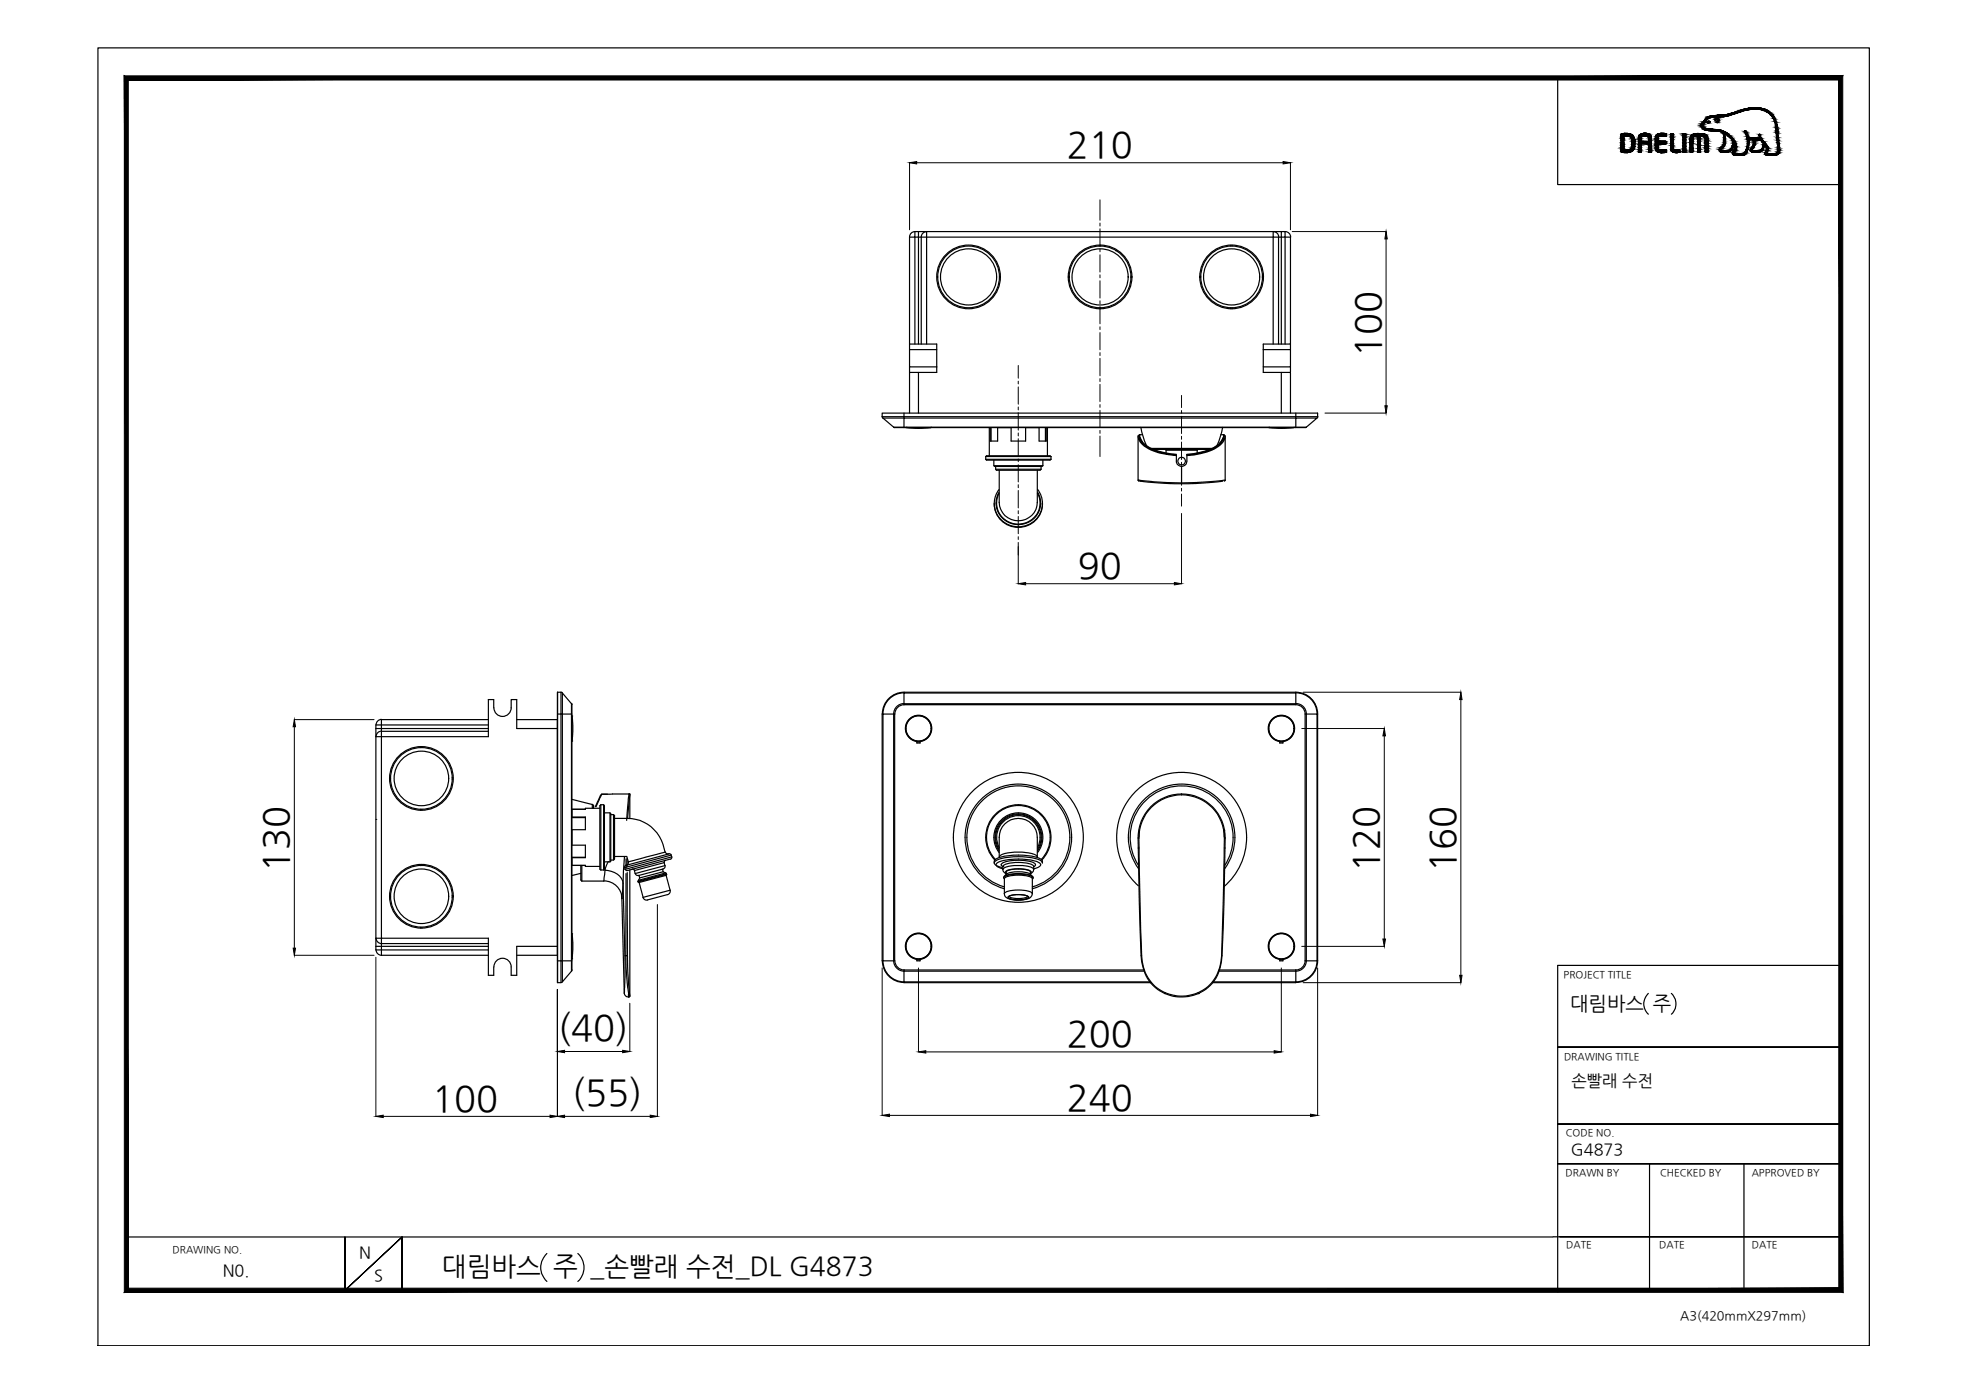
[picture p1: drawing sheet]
<svg xmlns="http://www.w3.org/2000/svg" width="420mm" height="297mm" viewBox="0 0 420 297" stroke-linecap="round" stroke-linejoin="round" font-family="sans-serif">
<defs><g id="words">
<g font-size="7.8">
<text x="227.7" y="33.5">210</text>
<text x="294.6" y="76.2" transform="rotate(-90 294.6 76.2)">100</text>
<text x="230" y="123.3">90</text>
<text x="61.6" y="186.1" transform="rotate(-90 61.6 186.1)">130</text>
<text x="294.2" y="186.1" transform="rotate(-90 294.2 186.1)">120</text>
<text x="310.5" y="186.1" transform="rotate(-90 310.5 186.1)">160</text>
<text x="119.1" y="221.9">(40)</text>
<text x="227.7" y="223.2">200</text>
<text x="92.2" y="237">100</text>
<text x="122" y="235.7">(55)</text>
<text x="227.7" y="236.8">240</text>
</g>
<text font-size="5.6" x="94.3" y="272.2">대림바스 주 _손빨래 수전_DL G4873</text>
<text font-size="4.2" x="335.1" y="215.4">대림바스 주</text>
<g font-size="3.5">
<text x="335.4" y="231.7">손빨래 수전</text>
<text x="335.2" y="246.4">G4873</text>
<text x="76.6" y="268.5">N</text>
<text x="47.5" y="272.3">N0.</text>
<text x="79.8" y="273.4">S</text>
</g>
<text font-size="2.7" x="358.5" y="281.6">A3(420mmX297mm)</text>
<g font-size="2.1">
<text x="333.7" y="208.6">PROJECT TITLE</text>
<text x="333.7" y="226.2">DRAWING TITLE</text>
<text x="334.1" y="242.4">CODE NO.</text>
<text x="334.1" y="251">DRAWN BY</text>
<text x="354.2" y="251">CHECKED BY</text>
<text x="373.8" y="251">APPROVED BY</text>
<text x="36.8" y="267.4">DRAWING NO.</text>
<text x="334.2" y="266.4">DATE</text>
<text x="354.1" y="266.4">DATE</text>
<text x="373.8" y="266.4">DATE</text>
</g>
</g></defs>
<!-- layer: 0 -->
<g fill="#000" stroke="#000" stroke-width=".21">
<path d="M194.1 34.7l1.5-.2v.5zM273.8 34.5l1.6 .2-1.6 .3zM295.8 49.4l.2 1.6h-.5zM295.5 86.6h.5l-.2 1.6zM217.3 124.6l1.5-.3v.5zM250.6 124.3l1.5 .3-1.5 .2zM62.8 153.6l.3 1.5h-.5zM295.4 155.5l.2 1.5h-.5zM311.7 147.7l.3 1.6h-.5zM62.6 202.3h.5l-.3 1.5zM295.1 200.4h.5l-.2 1.5zM311.5 208.1h.5l-.3 1.6z"/>
<path d="M80.2 238.2l1.6-.2v.5zM117.4 238l1.5 .2-1.5 .3zM118.9 238.2l1.6-.2v.5zM118.9 224.4l1.6-.3v.5zM132.9 224.1l1.5 .3-1.5 .2zM138.8 238l1.5 .2-1.5 .3zM188.2 238l1.6-.2v.5zM196 224.5l1.6-.3v.5zM271.9 224.2l1.5 .3-1.5 .2zM279.6 237.8l1.6 .2-1.6 .3z"/>
<path d="M27.4 274.9l-.9 .9 365.9-.9zM26.5 275.8l365.9-.9 .8 .9zM392.4 17.1v257.8l.8 .9zM393.2 16.2v259.6l-.8-258.7zM27.4 17.1h365l.8-.9zM26.5 16.2h366.7l-365.8 .9zM26.5 16.2l.9 258.7v-257.8zM26.5 16.2l.9 258.7-.9 .9z"/>
</g>
<g fill="none" stroke="#000" stroke-width=".25">
<path d="M20.9 10.2h378v277h-378zM332.4 16.6v22.8h60.4M368.5 32.5h.1M195.2 49.4v1.2h-1.1v22.8M195.2 49.4h.8v1.2h-.8v22.8M195.2 49.4a1.16 1.16 0 0 0-1.1 1.2M196 49.4h77.4M196.6 50.6h-.6v22.8M196.6 50.6v22.8M197.7 49.4v1.2h-1.1M197.7 49.4a1.16 1.16 0 0 0-1.1 1.2M228 59.2h.1"/>
<path d="M228 58.9h.1M234.6 52.3v.2M234.9 52.3v.2M238 53.5h.2M241.3 59.2h.2M241.3 58.9h.2M256 59.2h.2M256 58.9h.2M262.6 52.3v.2M262.9 52.3v.2M269.4 59.2h.2M269.4 58.9h.2"/>
<path d="M272.8 50.6v22.8M272.8 50.6h.6M272.9 50.6a1.16 1.16 0 0 0-1.2-1.2v1.2h1.1M273.4 49.4h.8v1.2h-.8zM273.4 50.6v22.8M274.2 49.4a1.16 1.16 0 0 1 1.2 1.2M194.1 74.6v3.7h5.8M194.1 73.4h5.8v1.2h-5.8zM194.1 79.5v8.7M196 79.5v8.7M197.7 73.4v-22.8h74v22.8M199.9 74.6v4.9h-5.8v-1.2"/>
<path d="M234.6 65.7v.2M234.9 65.7v.2M262.6 65.7v.2M262.9 65.7v.2M269.6 74.6v3.7h5.8v-3.7M269.6 78.3v1.2h5.8M273.4 79.5v8.7M274.2 73.4v-22.8h1.2v22.8h-5.8v1.2M275.4 73.4v1.2h-5.8M275.4 78.3v9.9M188.2 88.2h93v.7h-93zM188.2 88.9l.2 .3"/>
<path d="M192.9 88.2v1h-4.5l2.3 2h2.2l-2.2-.1M193.3 91.2h.1M193.3 91.2h5.4M193.3 91.2l2.7 .2 2.7-.2M198.7 91.2h.1M210.3 97.4v.6M210.3 98l.2 .2h13.6l.2-.2M210.3 97.4l.2-.1h13.6l.2 .1M210.3 98h14M210.3 97.4h14M211.1 97.3v-6.1h.2v2.9h1.6v-2.9h2.9v2.9h3v-2.9h2.9v2.9h1.6v-2.9h.2v6.1M211.5 91.2v2.9"/>
<path d="M212.1 98.2v1.2l.1 .1h10.1l.2-.1M212.1 99.4h10.4M212.5 99.5v.6l.1 .2h9.3l.3-.2M222.2 99.5v.6M222.5 98.2v1.2M223.1 91.2v2.9M224.3 97.4v.6M242.9 93v9.5l.1 .1M243.1 93.5a6.1 6.1 0 0 0 4.2 2.9l2 .5 1.7 .1v.2a11.2 11.2 0 0 1-7.4-2.6l-.6-.9M243.1 93l.3 .7-.1-.2M243.1 93.5h.2M243.2 93.5l-.2 .2"/>
<path d="M243.2 92.8l-.1 .1v.6M243.2 92.8h.5M243.2 92.8l-.1 .1M243.2 92.8l-.3 .4 .1 .5M243.3 93.5a6.7 6.7 0 0 0 5.1 3.1l2.6 .4M243.3 92.8l-.2 .1 .2 .6M243.4 93.7l.4 .6M243.4 91.2l.6 2.2 .6 1.6M245.6 95.7h13.1M246.2 95.9h12M248.8 96.6v-.5h6.7v.5M248.9 95.8l-.1 .2"/>
<path d="M251 97.2v1.2a1.12 1.12 0 0 0 1.1 1.1 1.12 1.12 0 0 0 1.2-1.1v-1.2M252.1 99.5v3.7M255.4 95.8l.1 .2M259.3 95.4l-.4 .3M260.5 92.8l.7 .1-.1 .6M260.9 91.2l-.6 2.2-.6 1.6M260.9 93.7l-.7 .9M261 92.8l.1 .3-.2 .6M261.1 92.8v.1M261.1 92.8h.2a1.39 1.39 0 0 1-.6 1.8 9.7 9.7 0 0 1-5.9 2.5l-1.5 .1v-.2a13.2 13.2 0 0 0 6.8-2.1l1-1.4M261.1 93.5a6.9 6.9 0 0 1-5.2 3.1l-2.6 .4M261.1 93l-.2 .7"/>
<path d="M261.2 93.5l.2 .2M261.4 93v9.5M270.7 91.2h.1M270.7 91.2h5.4M270.8 91.2l2.6 .2 2.7-.2M276.1 91.2h.1M276.5 88.2v1h-83.6v2h83.6h-83.6M276.5 89.2h4.5l-2.2 2h-2.3zM278.8 91.1l-2.3 .1M281.2 88.9l-.1 .3M212.2 107.6a5.1 5.1 0 0 0 5.1 4.9 5.1 5.1 0 0 0 5.1-4.9M212.2 107.5v.1"/>
<path d="M212.5 100.1h9.7M213.2 105.3a4.6 4.6 0 0 0 4.1 6.6 4.6 4.6 0 0 0 4.1-6.6M213.2 100.3v5.9a4.1 4.1 0 0 0 4.1 4.9 4.1 4.1 0 0 0 4-4.9v-5.9M221.4 104.4a5.1 5.1 0 0 1-1.5 7.4 5.1 5.1 0 0 1-7.2-2.1 4.8 4.8 0 0 1 .4-5.2M221.5 105.1a4.7 4.7 0 0 1-4.2 6.8 4.7 4.7 0 0 1-4.2-6.8M222.4 107.5v.1M242.9 102.4l.2 .2M242.9 102.5a73.7 73.7 0 0 0 18.3 0M243 102.6l.5 .1M243.4 102.7l4.5 .4 4.2 .1M260.9 102.7l-4.5 .4-4.3 .1M261.4 102.4l-.1 .2 .1-.2"/>
<path d="M80.2 155.5h1.2v.6M80.2 154.7v48h24M80.2 154.7h24M81.4 153.6v1.9h22.8M81.4 156.1v1.1h-1.2M81.4 153.6h22.8M81.4 156.1h22.8M81.4 156a1.16 1.16 0 0 0-1.2 1.2M81.4 153.5a1.16 1.16 0 0 0-1.2 1.2M89.7 159.4v.1M90 159.4v.1M105.4 151.1v-1.8h-1.2v7.9h-22.8v43h-1.2a1.16 1.16 0 0 0 1.2 1.2v2.4"/>
<path d="M105.4 151a1.84 1.84 0 0 0 1.8 1.9 1.84 1.84 0 0 0 1.9-1.9M109.1 151.1v-1.8h1.2v6.2h8.6M110.3 153.6h8.6M119 147.7l-.1 .1M119.7 147.7h-.7v4.7l-.1-4.6M119.7 147.7v62h-.7l-.1-4.7 .1 4.6M119.7 147.7l.3 .2M120 147.9l1.9 2.3v2.2h-1.9v52.6h1.9v2.2l-1.9 2.3v-4.5h-1.1l.1-52.6h1zM122 150.1l-.1 54.9M122 158.1h.1M122 152.8h.1M122 152.4l-.1 52.6"/>
<path d="M122.1 158.1l.1-3-.1-2.3-.1 5.4M188.2 152.4v52.6M190.7 152.4h-2.3v52.6h2.3M190.7 152.4h.2M190.7 152.4v52.6M190.9 152.4v52.6h-.2M192.9 150.2h83.6v.2h-83.6M192.9 150.2v-2.3h83.6v2.3M192.9 147.9v-.2h83.6v.2M192.9 150.2v.2M192.9 150.1a2.22 2.22 0 0 0-2.2 2.3M192.9 150.4a1.97 1.97 0 0 0-1.9 2"/>
<path d="M192.9 147.8a4.5 4.5 0 0 0-4.5 4.6h-.2M192.9 147.7a4.6 4.6 0 0 0-4.6 4.7M195.7 158.2v.4h.6v-.4M195.7 158.3h.6M196.4 158.2a2.82 2.82 0 0 0 2-4.3 2.82 2.82 0 0 0-4.8 0 2.82 2.82 0 0 0 2.1 4.3M273.1 158.2v.4h.7v-.4M273.1 158.3h.7M273.8 158.2a2.82 2.82 0 0 0 2-4.3 2.82 2.82 0 0 0-4.7 0 2.82 2.82 0 0 0 2 4.3M276.5 150.4a1.97 1.97 0 0 1 2 2M276.5 147.8a4.5 4.5 0 0 1 4.5 4.6h.2M276.5 150.1a2.22 2.22 0 0 1 2.3 2.3M276.5 147.7a4.6 4.6 0 0 1 4.7 4.7"/>
<path d="M278.5 152.4h.3M278.5 152.4v52.6M278.8 152.4v52.6h-.3M278.8 152.4h2.2v52.6a4.5 4.5 0 0 1-4.5 4.5M281.2 152.4v52.6M83.1 166.3h.2M83.1 166h.2M89.7 172.7v.2M90 172.7v.2M96.5 166.3h.2M96.5 166h.2M122 172.7h2.9"/>
<path d="M122 170.6l4.4 1.1M122 174.5h2.9M124.9 172.7h-2.9v1.6h2.9v2.8h-2.9v3.3h2.9v2.6h-2.9v1.7h2.9v.2h3.1M126.4 171.6l.3 .4M126.4 171.7v.8M126.6 172.1v.4M128 172.5h-3.1v.2M128.2 171.7h.6l.2 .2v13.6l-.2 .1M128.2 171.7l-.2 .2v13.6l.2 .1M128.2 169.6l-1.2 2.5M128.2 171.7v13.9M128.8 171.7v13.9"/>
<path d="M129 173.5h1.2l.1 .2v10l-.1 .2M130.2 173.5v10.4M130.3 173.8h.6M130.9 173.8l.2 .2v9.3l-.2 .2h-.6M130.9 173.8v9.7M131.1 174.6h1.9a8.2 8.2 0 0 1 8.9 7.2l-7.8 2.1-.2 .6-.2 .1M133.9 174.6l.5-5v5.1M134.2 169.4l-5.8 .1-1.2 2.6M134.2 169.4h.1M134.2 169.4l-.5 5.7M134.2 169.4l.2 .2M213.2 178.7v4.2"/>
<path d="M213.2 178.7a4.1 4.1 0 0 1 4.1-4.1 4.1 4.1 0 0 1 4 4.1M221.3 178.7v4.2M243.1 178.8h-.2M243.1 177.2v1.3M252.1 169.4a9.3 9.3 0 0 0-9.2 9.4l.6 25.1M252.1 169.6a9.1 9.1 0 0 1 9.2 9.2l-.5 22.4a14.1 14.1 0 0 1-1.2 6.9 8.5 8.5 0 0 1-10.9 3.8M252.1 169.6a9.1 9.1 0 0 0-9.1 9.2l.5 22.4a14.1 14.1 0 0 0 1.2 6.9 8.1 8.1 0 0 0 4 3.8M252.1 169.4a9.3 9.3 0 0 1 9.3 9.4M252.1 169.4v.2M261.1 177.2l.1 1.4M261.2 177.1l.1 .1M261.3 178.8h.1"/>
<path d="M261.4 178.8l-.2 13.7-.4 11.4M83.1 191.4h.2M83.1 191.1h.2M89.7 184.5v.2M89.7 197.9v.1M90 184.5v.2M90 197.9v.1M96.5 191.4h.2M96.5 191.1h.2M122 199.3h.1M122 182.9h2.9M122.1 199.2l.1 2.3-.1 3.1z"/>
<path d="M123.9 186.4l-1.9 .4M123.9 184.7v3.1M124 187.8l.2 .2M124.1 184.7v3.3h4.7l.3-2.3M128.2 185.6h.6M128.9 188a3.9 3.9 0 0 1 3.8 3.7l-.1-.6M129 183.9h1.2M129.1 185.7a3.7 3.7 0 0 1 3.9 2.8l-.3 3.3 .5 20.1M129.8 183.8l-.7 1.9M131.1 182.8h2.7l.3 1.2M133.3 182.9l-.3 5.6 .4 17.1-.2 6.3M133.6 183.3v2"/>
<path d="M133.6 186.4l-.1 17.5M133.6 184.6l-.3 .5M133.8 183.2v1.8M133.8 186.2l.1 13.4a81.3 81.3 0 0 0 .5 13M134.4 185.6v27M134.9 185.4l.5 .3M135.4 185.8l.1 .6M136.1 188.1l6.1-1.6v.1l-6 1.6zM136.2 188.2l.2 .1M136.3 187.8l-.1 .2M136.4 188.3l5.7-1.5 .9 3.2-5.8 1.5zM141.4 185.5l.1 .5"/>
<path d="M141.5 186l.5 .3M141.5 186l-5 1.3M141.7 184.1l.2 .6M141.7 184.1l-6.3 1.7M141.9 184.7l-6.4 1.7M141.9 184.7v.3l-.4 .4-5.2 1.4-.6-.1-.1-.3M142 181.8l.1 .3 .5 .1M142 186.3l-5.7 1.5 .2-.5-.2-.5M142 183.6l-.3 .5M142 186.3l.2 .1M142.3 186.5l-.1 .3M142.4 190.9l-4.2 1.2a.78 .78 0 0 1-1-.6"/>
<path d="M142.7 182.2l-9.2 2.5M142.7 182.2l.5 .3M143 190a.78 .78 0 0 1-.6 .9M143 183.3l-9.1 2.5-.5-.3M143.3 182.9l-9.9 2.6-.1-.4M143.3 182.9l-.1-.4-9.9 2.6M143.4 182.9l-.3 .4M212.2 184.1a1.72 1.72 0 0 1 1.5-.9 14.8 14.8 0 0 1 8.3 .4l.4 .5M212.2 184.1a1.56 1.56 0 0 0 1.5 1M212.2 183.8a1.72 1.72 0 0 1 1.5-.9 14.8 14.8 0 0 1 8.3 .4l.4 .5M212.2 183.8v.4M212.4 183.4a6.8 6.8 0 0 1 .1-9.6 6.8 6.8 0 0 1 9.6 0 6.8 6.8 0 0 1 .1 9.6"/>
<path d="M213.2 181.2a4.8 4.8 0 0 1 4.1-7.4 4.8 4.8 0 0 1 4.1 7.4M213.2 181.5a5 5 0 0 1 4.1-7.8 5 5 0 0 1 4.1 7.9M213.2 182.9a2.73 2.73 0 0 1 2.5-1 11.1 11.1 0 0 1 5.4 .6l.2 .4M214 184.9h.1M214 184.9a1.24 1.24 0 0 0 .8 1.6M214 185.4a1.7 1.7 0 0 1-1.5-.9 2.76 2.76 0 0 1 2.5-1 13.9 13.9 0 0 1 6.7 .6l.4 .4a1.46 1.46 0 0 1-1.5 .9M214 184.9a3.8 3.8 0 0 1 3.3-.9l1.6 .2a1.9 1.9 0 0 1 1.7 .7v.7a2.38 2.38 0 0 0-2.2-.9 7.5 7.5 0 0 0-4.3 .7l-.1 .1M214 184.9l-.4-.4a2.63 2.63 0 0 1 2.4-.9 9 9 0 0 1 4.8 .7l.1 .4-.3 .2M214.2 187.4a2.63 2.63 0 0 1 2.2-.8 7.1 7.1 0 0 1 3.9 .5l.1 .4M214.3 187.5a3.5 3.5 0 0 1 3-.8l1.5 .2a1.65 1.65 0 0 1 1.5 .6M214.3 190.7l.1 .4a4.2 4.2 0 0 0 4 .9l.4-.1a1.31 1.31 0 0 0 1.4-1.2M214.3 187.6v3.1"/>
<path d="M214.3 189.3a11 11 0 0 1-6-17 11 11 0 0 1 18 0 11 11 0 0 1-6 17M214.4 186.9a3.5 3.5 0 0 1 2.9-.9l1.3 .1a1.95 1.95 0 0 1 1.6 .8M214.7 186.3l-.1-.2a1.89 1.89 0 0 1 1.7-.7l2.4 .1a1.2 1.2 0 0 1 1.3 .7l-.1 .1M214.7 186.1a3.1 3.1 0 0 1 2.6-.7l1.3 .1a1.46 1.46 0 0 1 1.3 .6M214.7 186.1v.5M215.2 191.3a5.9 5.9 0 0 1 4.2 0l.1 .2a3.6 3.6 0 0 1-2.9 .5 1.74 1.74 0 0 1-1.5-.5zM215.3 191.3a5.5 5.5 0 0 1 4 0l.1 .2a3.3 3.3 0 0 1-2.8 .5 1.65 1.65 0 0 1-1.4-.5zM215.3 191.3a4.2 4.2 0 0 0 4 0M219.9 186.1v.5M220.3 189.7a11.4 11.4 0 0 0 6.3-17.5 11.4 11.4 0 0 0-18.6 0 11.4 11.4 0 0 0 6.3 17.5M220.3 190.7a3.5 3.5 0 0 0-3-.8l-1.5 .1a1.65 1.65 0 0 0-1.5 .7M220.3 187.6v3.1"/>
<path d="M220.4 187.3v.1M220.5 187.2a3.7 3.7 0 0 0-3.2-.8l-1.6 .1a1.45 1.45 0 0 0-1.5 .9M220.5 185.6v.3l-.6 .6M221.4 180.8a4.6 4.6 0 0 0-4.1-6.8 4.6 4.6 0 0 0-4.1 6.9M221.5 181.9a5.2 5.2 0 0 0-.7-7.1 5.2 5.2 0 0 0-7.1 .1 5.2 5.2 0 0 0-.5 7M222.3 183.5a7 7 0 0 0-.1-9.8 7 7 0 0 0-9.8 0 7 7 0 0 0-.1 9.8M222.4 183.8v.4M242.9 189a13.9 13.9 0 0 1-.7-20 13.9 13.9 0 0 1 20.1 .2 13.9 13.9 0 0 1-1.1 20M243.1 180.9l-.2 .1M261.3 180.9l.1 .1M261.3 184.7a11 11 0 0 0-9.2-17 11 11 0 0 0-9.1 17M261.4 185.3a11.4 11.4 0 0 0-1.7-15.1 11.4 11.4 0 0 0-15.2 .1 11.4 11.4 0 0 0-1.5 15.1"/>
<path d="M80.2 201.9h24M80.2 202.7a1.16 1.16 0 0 0 1.2 1.1M81.4 203.8h22.8M104.2 201.4h-22.8v-1.2h22.8v7.9h1.2v-1.8M110.3 203.8h8.6M118.9 201.9h-8.6v6.2h-1.2a3.3 3.3 0 0 0-.6-3.1 1.84 1.84 0 0 0-2-.4 1.84 1.84 0 0 0-1.1 1.7M120 209.5l-.3 .1M122 204.6h.1M122 205v2.2M133.2 211.9a.87 .87 0 0 0 .9 .8M133.3 203.9h.2M133.5 203.9h.4"/>
<path d="M133.5 203.9a50.3 50.3 0 0 0 .6 8.1l.1 .7M134.1 212.7h.1M134.3 211.9l-.2 .1v.7M134.4 212.6l-.2 .1M188.2 205h.2a4.5 4.5 0 0 0 4.5 4.5h52.6M188.3 205a4.6 4.6 0 0 0 4.6 4.6M190.7 205a2.22 2.22 0 0 0 2.2 2.2h51.3M191 205a1.97 1.97 0 0 0 1.9 2M192.9 207v2.7h52.7M192.9 207h51.2M195.7 204.6v.4h.6v-.4M195.7 204.8h.6"/>
<path d="M196.4 204.7a2.82 2.82 0 0 0 2-4.3 2.82 2.82 0 0 0-4.8 0 2.82 2.82 0 0 0 2.1 4.3M243.6 203.9h-.1a8.7 8.7 0 0 0 5.1 8.1M248.6 212a8.8 8.8 0 0 0 5.1 .6M248.7 211.9l-.1 .1M255.7 211.8v.2M255.7 212h.1M258.9 209.5h17.6M260.1 207.2h16.4M260.2 207h16.3v2.7h-17.7M260.7 203.9a8.4 8.4 0 0 1-7.2 8.8M273.1 204.6v.4h.7v-.4M273.1 204.8h.7"/>
<path d="M273.8 204.7a2.82 2.82 0 0 0 2-4.3 2.82 2.82 0 0 0-4.7 0 2.82 2.82 0 0 0 2 4.3M278.5 205a1.97 1.97 0 0 1-2 2M281.2 205h-2.4a2.22 2.22 0 0 1-2.3 2.2M281.2 205a4.6 4.6 0 0 1-4.7 4.6M351.7 212a3 3 0 0 0 0 4.4M356.6 212a3 3 0 0 1 0 4.4M392.8 206h-60.4v69.7M332.4 223.4h60.4h-60.4M332.4 239.9h60.4h-60.4M332.4 248.3h60.4h-60.4M352 248.3v27M372.1 248.3v27"/>
<path d="M27 264h304.4M73.6 264v11.4l12.2-11.4-12.2 11.4zM85.8 275.4v-11.4v11.4M116.7 267.5a4 4 0 0 0 0 5.9M123.3 267.5a4 4 0 0 1 0 5.9M331.4 263.9h61.4h-59.9M341 275.3h51.8"/>
<circle cx="206.7" cy="59.1" r="6.8"/>
<circle cx="206.7" cy="59.1" r="6"/>
<circle cx="206.7" cy="59.1" r="6.6"/>
<circle cx="234.7" cy="59.1" r="6.8"/>
<circle cx="234.7" cy="59.1" r="6"/>
<circle cx="234.7" cy="59.1" r="6.6"/>
<circle cx="262.8" cy="59.1" r="6"/>
<circle cx="262.8" cy="59.1" r="6.6"/>
<circle cx="262.8" cy="59.1" r="6.8"/>
<circle cx="252.1" cy="98.4" r=".81"/>
<circle cx="196" cy="155.4" r="2.69"/>
<circle cx="196" cy="155.4" r="2.73"/>
<circle cx="273.4" cy="155.4" r="2.69"/>
<circle cx="273.4" cy="155.4" r="2.73"/>
<circle cx="89.9" cy="166.1" r="5.8"/>
<circle cx="89.9" cy="166.1" r="6.6"/>
<circle cx="89.9" cy="166.1" r="6.8"/>
<circle cx="217.3" cy="178.7" r="13.9"/>
<circle cx="89.9" cy="191.3" r="6.8"/>
<circle cx="89.9" cy="191.3" r="5.8"/>
<circle cx="89.9" cy="191.3" r="6.6"/>
<circle cx="196" cy="201.9" r="2.69"/>
<circle cx="196" cy="201.9" r="2.73"/>
<circle cx="273.4" cy="201.9" r="2.69"/>
<circle cx="273.4" cy="201.9" r="2.73"/>
</g>
<g fill="none" stroke="#000" stroke-width=".21">
<path d="M194.1 34.7v14.3M195.6 34.7h78.2M275.4 34.7v14.3M275.7 49.4h20.1M295.8 51v35.6M282.7 88.2h13.1M217.3 116.6v8M252.1 109.6v15M218.8 124.6h31.8M62.8 153.6h17M62.8 155.1v47.2M277.8 155.5h17.6"/>
<path d="M278.1 147.7h33.6M295.4 157v43.4M311.7 149.3v58.8M80.2 174.9h.1M140.3 193v45.2M62.8 203.8h17M80.2 204.3v33.9M118.9 211.1v27.1M134.4 214.1v10.3M188.2 206.6v31.4M196 206.6v17.9M273.4 206.6v17.9"/>
<path d="M277.8 201.9h17.6M278.1 209.7h33.6M281.2 206.6v31.4M81.8 238.2h35.6M120.5 238.2h18.3M120.5 224.4h12.4M189.8 238h89.8M197.6 224.5h74.3"/>
</g>
<g fill="none" stroke="#000" stroke-width=".21">
<path d="M234.7 42.6v4.4M234.7 47.6v.6M234.7 48.8v3.7M234.7 53.1v.6M234.7 54.4v3.7M234.7 58.6v.7M234.7 59.9v3.7M217.3 78v2.7M234.7 64.2v.6M234.7 65.4v3.7M234.7 69.7v.6M234.7 71v3.6"/>
<path d="M234.7 75.2v.7M234.7 76.5v3.7M217.3 81.3v.6M217.3 82.6v3.6M217.3 86.8v.7M217.3 88.1v3.7M217.3 92.4v.6M217.3 93.6v3.7M217.3 97.9v.6M217.3 99.2v3.6M234.7 80.8v.6M234.7 82v3.7"/>
<path d="M234.7 86.3v.6M234.7 87.6v3.6M234.7 91.8v.7M234.7 93.1v4.3M252.1 84.4v2.6M252.1 87.6v.6M252.1 88.8v3.7M252.1 93.1v.6M252.1 94.3v3.8M252.1 98.7v.6M252.1 99.9v3.7M217.3 103.4v.7"/>
<path d="M217.3 104.7v3.7M217.3 109v.6M217.3 110.2v3.7M217.3 114.5v.6M217.3 115.8v2.7M252.1 104.2v.6M252.1 105.4v2.6"/>
</g>
<g fill="#000" stroke="#000" stroke-width=".21">
<path d="M346.3 32.5h1.2zM346.5 28.5h.9zM347.2 32h1.3zM347.7 29.1h.9zM350.8 28.5h.4zM351.2 29h1.1zM351.6 29.1h.7zM353.7 28.6h1.9zM353.7 32.4h1.9zM354.1 28.5h1.4zM354.4 32.6h.3zM354.4 28.5h.4z"/>
<path d="M354.6 29.1h1zM354.9 29.1h.7zM357.4 32.6h.6zM362.3 28.5h.7zM363 27h.4zM364.3 25.9h.6zM364.5 26.3h.1zM364.7 27.9h2.7zM364.4 25.9h.4zM364.9 27.9h2.6zM365.8 24.7h3.2zM366 25.6h.1z"/>
<path d="M366.2 25.3h.5zM366.3 26.1l.2 .1zM366.4 24.6h2.6zM366.3 25.2h.2zM366.8 24.6h2.2zM374.2 23h.8zM375 29.8h.6zM375.4 29.5h.4zM375.4 28.7h.2zM375.6 29.8h.5zM376.8 31.3h.5z"/>
<path d="M345.9 29h1.3zM345.9 29h1.3z"/>
<path d="M346.3 32.5l1.1 .1zM346.5 32.6h.9z"/>
<path d="M345.9 29.1h.6zM345.9 29.1h.6z"/>
<path d="M345.9 29.1l.6 .2v-.2zM345.9 29.1l.6 .2h-.6z"/>
<path d="M345.9 29.3h.6zM345.9 29.3h.6z"/>
<path d="M345.9 29.3l.6 .3v-.3zM345.9 29.3l.6 .3h-.6z"/>
<path d="M345.9 29.6l.6 .3v-.3zM345.9 29.6l.6 .3h-.6z"/>
<path d="M345.9 29.9l.6 .1v-.1zM345.9 29.9l.6 .1h-.6z"/>
<path d="M345.9 30l.6 .5v-.5zM345.9 30l.6 .5h-.6z"/>
<path d="M345.9 30.5l.6 .3v-.3zM345.9 30.5l.6 .3h-.6z"/>
<path d="M345.9 30.8l.6 .4v-.4zM345.9 30.8l.6 .4h-.6zM345.9 31.2h.6zM345.9 31.2h.6z"/>
<path d="M345.9 31.2l.6 .4v-.4zM345.9 31.2l.6 .4h-.6z"/>
<path d="M345.9 31.6l.6 .2v-.2zM345.9 31.6l.6 .2h-.6z"/>
<path d="M345.9 31.8h.6zM345.9 31.8h.6z"/>
<path d="M345.9 31.8l.6 .2v-.2zM345.9 31.8l.6 .2h-.6zM345.9 32h.6zM345.9 32h.6z"/>
<path d="M345.9 32h.6zM345.9 32h.6z"/>
<path d="M345.9 32h.7zM345.9 32h.7z"/>
<path d="M345.9 29h.9zM345.9 29h1.2z"/>
<path d="M345.9 29h.9zM345.9 29l.6 .1zM345.9 29.1h.6zM345.9 29.1h.6z"/>
<path d="M345.9 32h1zM345.9 32h1z"/>
<path d="M345.9 32h1.1zM345.9 32h1.1z"/>
<path d="M345.9 29h1.2zM345.9 29h1.3z"/>
<path d="M345.9 32h1.2zM345.9 32h1.2z"/>
<path d="M347.2 29h1.3zM347.2 29h1.3z"/>
<path d="M345.9 32h1.3zM345.9 32h1.3z"/>
<path d="M346.5 28.5h1zM346.3 28.5h1.2z"/>
<path d="M346.3 28.5h1.3zM346.2 28.5h1.4z"/>
<path d="M346.2 28.5h1.5zM346.1 28.5h1.6z"/>
<path d="M346.2 32.5h1.4zM346.2 32.5h1.3z"/>
<path d="M346.1 28.5l1.8 .1zM345.9 28.6h2z"/>
<path d="M346.1 32.5h1.6zM346.1 32.5h1.5z"/>
<path d="M345.9 32.4h2zM345.9 32.4h2z"/>
<path d="M345.9 32.4h2zM345.9 32.4l1.8 .1z"/>
<path d="M345.9 28.6h2zM345.9 28.6h2z"/>
<path d="M345.9 28.6l2.3 .1-.3-.1zM345.9 28.6l2.3 .1h-2.3z"/>
<path d="M345.9 32.3h2.3zM345.9 32.3h2.3z"/>
<path d="M345.9 32.3l2 .1 .3-.1zM345.9 32.3l2 .1h-2z"/>
<path d="M345.9 28.7h2.3zM345.9 28.7h2.3z"/>
<path d="M345.9 28.7l2.4 .1zM345.9 28.7l2.4 .1z"/>
<path d="M345.9 28.8l2.5 .1-.1-.1zM345.9 28.8l2.5 .1h-2.5z"/>
<path d="M345.9 32.3h2.4zM345.9 32.3h2.3z"/>
<path d="M345.9 32.1h2.5zM345.9 32.1h2.5z"/>
<path d="M345.9 32.1l2.4 .2 .1-.2zM345.9 32.1l2.4 .2h-2.4z"/>
<path d="M345.9 28.9h2.5zM345.9 28.9h2.5z"/>
<path d="M345.9 28.9l2.6 .1-.1-.1zM345.9 28.9l2.6 .1h-2.6z"/>
<path d="M347.2 29h1.3zM347.2 29h1.3z"/>
<path d="M347.2 29h1.4zM347.2 29h1.4z"/>
<path d="M347.3 32h1.2zM347.2 32h1.3zM347.2 32h1.3z"/>
<path d="M345.9 32l2.5 .1 .1-.1zM345.9 32l2.5 .1h-2.5z"/>
<path d="M347.4 29l1.2 .1v-.1zM347.4 29l1.2 .1zM347.7 29.1h.9z"/>
<path d="M347.8 29.1l.9 .2-.1-.2zM347.8 29.1l.9 .2h-.7z"/>
<path d="M347.7 31.9h.9zM347.6 31.9h1z"/>
<path d="M347.6 31.9h1zM347.3 32h1.2z"/>
<path d="M348 29.3l.8 .1-.1-.1zM348 29.3l.8 .1h-.7z"/>
<path d="M347.9 31.8h.8zM347.7 31.9h.9z"/>
<path d="M348.1 29.4l.7 .2v-.2zM348.1 29.4l.7 .2h-.7z"/>
<path d="M348.1 29.6l.8 .2-.1-.2zM348.1 29.6l.8 .2h-.7z"/>
<path d="M348.1 31.6h.7zM348.1 31.6h.7z"/>
<path d="M348.1 31.6l.6 .2 .1-.2zM348.1 31.6l.6 .2h-.8z"/>
<path d="M348.2 29.8l.7 .1v-.1zM348.2 29.8l.7 .1h-.7z"/>
<path d="M348.2 29.9l.7 .2v-.2zM348.2 29.9l.7 .2h-.7z"/>
<path d="M348.2 30.1l.7 .1zM348.2 30.1l.7 .1zM348.2 30.2h.7zM348.2 30.2h.7zM348.2 30.2h.7zM348.2 30.2h.7zM348.2 30.2h.7zM348.2 30.2h.7z"/>
<path d="M348.2 30.2h.7zM348.2 30.2h.7z"/>
<path d="M348.2 30.2l.7 .1zM348.2 30.2l.7 .1z"/>
<path d="M348.2 30.3l.7 .2v-.2zM348.2 30.3l.7 .2h-.7z"/>
<path d="M348.2 30.5l.7 .1v-.1zM348.2 30.5l.7 .1h-.7z"/>
<path d="M348.2 30.6l.7 .1v-.1zM348.2 30.6l.7 .1h-.7z"/>
<path d="M348.2 30.7l.7 .1zM348.2 30.7l.7 .1z"/>
<path d="M348.2 30.8h.7zM348.2 30.8h.7z"/>
<path d="M348.2 30.8l.7 .1zM348.2 30.8l.7 .1z"/>
<path d="M348.2 30.9l.7 .4v-.4zM348.2 30.9l.7 .4h-.7zM348.2 31.3h.7zM348.2 31.3h.7z"/>
<path d="M348.2 31.3l.6 .3 .1-.3zM348.2 31.3l.6 .3h-.7z"/>
<path d="M349.6 29.6h.7zM349.6 29.6h.7zM349.6 29.6h.7zM349.6 29.6h.7z"/>
<path d="M349.7 32.5h.3zM349.7 32.5h.5z"/>
<path d="M349.7 32.5h.3zM349.7 32.5h.3z"/>
<path d="M349.7 32.5h.5zM349.7 32.5h.5z"/>
<path d="M349.7 32.4h.5zM349.7 32.4l.5 .1z"/>
<path d="M349.6 29.5l.7 .1zM349.6 29.5l.7 .1z"/>
<path d="M349.6 29.6h.7zM349.6 29.6h.7zM349.6 29.6h.7zM349.6 29.6h.7z"/>
<path d="M349.6 29.6h.7zM349.6 29.6h.7zM349.6 29.6h.7zM349.6 29.6h.7z"/>
<path d="M349.6 29.6l.7 .3v-.3zM349.6 29.6l.7 .3h-.7zM349.6 29.9h.7zM349.6 29.9h.7z"/>
<path d="M349.6 29.9l.7 .2v-.2zM349.6 29.9l.7 .2h-.7z"/>
<path d="M349.6 30.1l.7 .1zM349.6 30.1l.7 .1z"/>
<path d="M349.6 30.7l.7 .1zM349.6 30.7l.7 .1z"/>
<path d="M349.6 30.8l.7 .2v-.2zM349.6 30.8l.7 .2h-.7z"/>
<path d="M349.6 31l.7 .4v-.4zM349.6 31l.7 .4h-.7z"/>
<path d="M349.6 31.4l.7 .1zM349.6 31.4l.7 .1z"/>
<path d="M349.6 31.5l.7 .4v-.4zM349.6 31.5l.7 .4h-.7z"/>
<path d="M349.6 31.9h.7zM349.6 31.9h.7z"/>
<path d="M349.6 31.9l.7 .2v-.2zM349.6 31.9l.7 .2h-.7z"/>
<path d="M349.6 32.1l.7 .1zM349.6 32.1l.7 .1z"/>
<path d="M349.6 32.2l.7 .1zM349.6 32.2l.7 .1z"/>
<path d="M349.6 32.3h.7zM349.6 32.3h.7z"/>
<path d="M349.6 32.3l.7 .1zM349.6 32.3l.7 .1zM349.6 32.4h.7zM349.6 32.4h.7zM349.6 32.4h.7zM349.6 32.4h.7z"/>
<path d="M349.6 32.4h.7zM349.6 32.4h.6z"/>
<path d="M349.7 29.3l.6 .2v-.2zM349.7 29.3l.6 .2h-.7z"/>
<path d="M349.7 29.2l.6 .1v-.1zM349.7 29.2l.6 .1h-.6z"/>
<path d="M349.7 29.1h.7zM349.7 29.1h.8z"/>
<path d="M349.7 29.1h.7zM349.7 29.1l.6 .1z"/>
<path d="M349.7 29.1h.9zM349.7 29.1h.8z"/>
<path d="M349.7 29h1.1zM349.7 29l.9 .1z"/>
<path d="M350.8 28.5h.4zM350.8 28.5h.4zM350.8 28.5h.4z"/>
<path d="M350.8 28.5h.6zM350.6 28.5h.8z"/>
<path d="M350.6 28.5h.8zM350.6 28.5h.8z"/>
<path d="M350.6 28.5h1zM350.4 28.5h1.2z"/>
<path d="M350.4 28.5h1.2zM350.4 28.5h1.2z"/>
<path d="M350.4 28.5h1.4zM350.2 28.5h1.6z"/>
<path d="M351.8 29.6h.6zM351.8 29.6h.6z"/>
<path d="M350.2 28.5l1.7 .1zM350.2 28.5l1.7 .1z"/>
<path d="M350.2 28.6l1.8 .1zM350 28.7h2z"/>
<path d="M350 28.7h2zM350 28.7h2z"/>
<path d="M350 28.7l2.1 .1zM349.9 28.8h2.2z"/>
<path d="M349.9 28.8h2.3zM349.9 28.8h2.3z"/>
<path d="M349.9 28.8l2.3 .1v-.1zM349.9 28.8l2.3 .1h-2.5zM349.7 28.9h2.5zM349.7 28.9h2.5z"/>
<path d="M349.7 28.9l2.6 .1zM349.7 28.9l2.6 .1z"/>
<path d="M351.1 29h1.2zM351.1 29h1.2zM351.2 29h1.1z"/>
<path d="M351.3 29l1 .1zM351.3 29l1 .1z"/>
<path d="M351.5 29.1h.8zM351.5 29.1h.8zM351.6 29.1h.7z"/>
<path d="M351.6 29.1l.8 .2-.1-.2zM351.6 29.1l.8 .2h-.7z"/>
<path d="M351.8 32.5h.5zM351.8 32.5h.4z"/>
<path d="M351.7 29.3l.7 .1zM351.7 29.3l.7 .1z"/>
<path d="M351.7 29.4h.7zM351.7 29.4h.7z"/>
<path d="M351.7 29.4l.7 .2v-.2zM351.7 29.4l.7 .2h-.6zM351.8 29.6h.6zM351.8 29.6h.6z"/>
<path d="M351.8 29.6h.6zM351.8 29.6h.6z"/>
<path d="M351.8 29.6l.6 .1zM351.8 29.6l.6 .1zM351.8 29.7h.6zM351.8 29.7h.6z"/>
<path d="M351.8 29.7l.6 .2v-.2zM351.8 29.7l.6 .2h-.6z"/>
<path d="M351.8 29.9h.6zM351.8 29.9h.6z"/>
<path d="M351.8 29.9l.6 .2v-.2zM351.8 29.9l.6 .2h-.6z"/>
<path d="M351.8 30.1l.6 .1zM351.8 30.1l.6 .1z"/>
<path d="M349.6 30.2h2.8zM349.6 30.2h2.8z"/>
<path d="M349.6 30.2h2.8zM349.6 30.2h2.8z"/>
<path d="M349.6 30.2l2.8 .4v-.4zM349.6 30.2l2.8 .4h-2.8z"/>
<path d="M349.6 30.6l2.8 .1zM349.6 30.6l2.8 .1z"/>
<path d="M351.8 30.7l.6 .1zM351.8 30.7l.6 .1z"/>
<path d="M351.8 30.8l.6 .1v-.1zM351.8 30.8l.6 .1h-.6z"/>
<path d="M351.8 30.9l.6 .2v-.2zM351.8 30.9l.6 .2h-.6zM351.8 31.1h.6zM351.8 31.1h.6z"/>
<path d="M351.8 31.1l.6 .5v-.5zM351.8 31.1l.6 .5h-.6z"/>
<path d="M351.8 31.6h.6zM351.8 31.6h.6z"/>
<path d="M351.8 31.6l.6 .3v-.3zM351.8 31.6l.6 .3h-.6z"/>
<path d="M351.8 31.9l.6 .2v-.2zM351.8 31.9l.6 .2h-.6z"/>
<path d="M351.8 32.1l.6 .1zM351.8 32.1l.6 .1z"/>
<path d="M351.8 32.2l.6 .1zM351.8 32.2l.6 .1z"/>
<path d="M351.8 32.3l.6 .1zM351.8 32.3l.6 .1zM351.8 32.4h.6zM351.8 32.4h.6z"/>
<path d="M351.8 32.4h.6zM351.8 32.4h.6zM351.8 32.4h.6zM351.8 32.4h.6z"/>
<path d="M351.8 32.4h.6zM351.8 32.4l.5 .1zM351.8 32.5h.5zM351.8 32.5h.5z"/>
<path d="M353.3 29.1h1.1zM353.3 29.1h1.1z"/>
<path d="M353.2 29.4l.7 .1zM353.2 29.4l.7 .1z"/>
<path d="M353.2 29.5h.7zM353.2 29.5h.7zM353.2 29.5h.7zM353.2 29.5h.7z"/>
<path d="M353.2 29.5l.7 .1zM353.2 29.5l.7 .1z"/>
<path d="M353.2 29.6h.7zM353.2 29.6h.7z"/>
<path d="M353.2 29.6h.7zM353.2 29.6h.7z"/>
<path d="M353.2 29.6l.7 .3v-.3zM353.2 29.6l.7 .3h-.7z"/>
<path d="M353.2 29.9l.7 .1v-.1zM353.2 29.9l.7 .1h-.7z"/>
<path d="M353.2 30l.7 .1zM353.2 30l.7 .1z"/>
<path d="M353.2 30.1l.7 .1zM353.2 30.1l.7 .1z"/>
<path d="M353.2 30.7l.7 .1zM353.2 30.7l.7 .1z"/>
<path d="M353.2 30.8l.7 .2v-.2zM353.2 30.8l.7 .2h-.7z"/>
<path d="M353.2 31l.7 .1v-.1zM353.2 31l.7 .1h-.7z"/>
<path d="M353.2 31.1l.7 .2v-.2zM353.2 31.1l.7 .2h-.7z"/>
<path d="M353.2 31.3l.7 .1zM353.2 31.3l.7 .1z"/>
<path d="M353.2 31.4l.7 .1zM353.2 31.4l.7 .1z"/>
<path d="M353.2 31.5h.7zM353.2 31.5h.7zM353.2 31.5h.7zM353.2 31.5h.7z"/>
<path d="M353.2 31.5l.7 .1v-.1zM353.2 31.5l.7 .1h-.7z"/>
<path d="M353.2 31.6l.7 .2v-.2zM353.2 31.6l.7 .2h-.6z"/>
<path d="M353.3 29.2l.6 .2v-.2zM353.3 29.2l.6 .2h-.7z"/>
<path d="M353.3 31.8h.6zM353.3 31.8h.6z"/>
<path d="M353.3 31.8l.7 .1zM353.3 31.8l.7 .1z"/>
<path d="M353.3 29.1h.7zM353.3 29.1l.6 .1zM353.3 29.2h.6zM353.3 29.2h.6z"/>
<path d="M353.3 31.9l.8 .1zM353.3 31.9l.8 .1z"/>
<path d="M354 32.5h1.6zM354 32.5h1.6zM354 32.5h1.6zM354 32.5h1.6zM354 32.5h1.6z"/>
<path d="M353.3 29.1h.8zM353.3 29.1h1z"/>
<path d="M353.3 29.1h.8zM353.3 29.1h.7z"/>
<path d="M353.3 29.1h1zM353.3 29.1h1.1z"/>
<path d="M353.3 32h1.1zM353.3 32h1.1z"/>
<path d="M354.4 32.6h.2zM354.4 32.6h.2z"/>
<path d="M353.3 32h1.1zM353.3 32h1.1zM353.3 32h1.1zM353.3 32h1.1z"/>
<path d="M354.4 32.6h.3zM354.4 32.6h.4z"/>
<path d="M354.4 28.5h.8zM354.3 28.5h.9z"/>
<path d="M354.3 28.5h1.2zM354.1 28.5h1.4zM354 28.5h1.5z"/>
<path d="M354.3 32.6h.9zM354.3 32.6h.5z"/>
<path d="M353.2 30.7h2.2zM353.2 30.7h2.3z"/>
<path d="M353.2 30.2h2.3zM353.2 30.2h2.3z"/>
<path d="M353.2 30.7h2.3zM353.2 30.7h2.3z"/>
<path d="M354.1 32.5h1.4zM354.1 32.5l1.1 .1z"/>
<path d="M353.2 30.2h2.3zM353.2 30.2h2.3z"/>
<path d="M353.2 30.2h2.4zM353.2 30.2h2.4z"/>
<path d="M354.1 32.5h1.4zM354.1 32.5h1.4z"/>
<path d="M354 28.5h1.6zM354 28.5h1.6z"/>
<path d="M354 28.5h1.6zM354 28.5h1.6z"/>
<path d="M355.4 29.1h.2zM354.9 29.1h.7z"/>
<path d="M353.2 30.2l2.4 .1zM353.2 30.2l2.4 .1z"/>
<path d="M353.2 30.7h2.4zM353.2 30.7h2.3z"/>
<path d="M354.1 32.5h1.5zM354.1 32.5h1.4z"/>
<path d="M354 28.5h1.6zM354 28.5h1.6z"/>
<path d="M353.9 28.5l1.7 .1zM353.7 28.6h1.9zM353.7 28.6h1.9z"/>
<path d="M353.7 28.6l1.9 .1v-.1zM353.5 28.7l.2-.1 1.9 .1z"/>
<path d="M353.5 28.7l2.1 .1v-.1zM353.5 28.7l2.1 .1h-2.2z"/>
<path d="M353.4 28.8l2.2 .1zM353.4 28.8l2.2 .1z"/>
<path d="M353.3 28.9l2.3 .1zM353.3 28.9l2.3 .1z"/>
<path d="M353.3 29l2.3 .1zM353.3 29l2.3 .1zM353.3 29.1h2.3zM353.3 29.1h2.3z"/>
<path d="M354.4 29.1h1.2zM354.4 29.1h1.2z"/>
<path d="M354.5 29.1h1.1zM354.5 29.1h1.1zM354.6 29.1h1z"/>
<path d="M353.2 30.3l2.4 .1zM353.2 30.3l2.4 .1z"/>
<path d="M353.2 30.4l2.4 .1v-.1zM353.2 30.4l2.4 .1h-2.4z"/>
<path d="M353.2 30.5l2.4 .1zM353.2 30.5l2.4 .1z"/>
<path d="M353.2 30.6h2.4zM353.2 30.6l2.4 .1z"/>
<path d="M353.3 32h2.3zM353.3 32h2.3z"/>
<path d="M353.3 32l2.3 .1zM353.3 32l2.3 .1zM353.3 32.1h2.3zM353.3 32.1h2.3z"/>
<path d="M353.3 32.1l2.3 .1v-.1zM353.3 32.1l2.3 .1h-2.2z"/>
<path d="M353.4 32.2l2.2 .1zM353.4 32.2l2.2 .1z"/>
<path d="M353.5 32.3l2.1 .1v-.1zM353.5 32.3l2.1 .1h-1.9zM353.7 32.4h1.9z"/>
<path d="M353.8 32.4l1.8 .1zM353.8 32.4l1.8 .1zM354 32.5h1.6z"/>
<path d="M354 32.5h1.6zM354 32.5h1.6z"/>
<path d="M356.6 28.5h.4zM356.6 28.5h.4z"/>
<path d="M356.6 28.5h.4zM356.6 28.5h.4z"/>
<path d="M356.6 28.5l.5 .1zM356.6 28.5l.5 .1z"/>
<path d="M356.5 28.6h.6zM356.5 28.6h.6z"/>
<path d="M356.5 28.6l.6 .1zM356.5 28.6l.6 .1zM356.5 28.7h.6zM356.5 28.7h.6z"/>
<path d="M356.5 28.7l.6 .1v-.1zM356.5 28.7l.6 .1h-.6zM356.5 28.8h.6zM356.5 28.8h.6z"/>
<path d="M356.5 28.8l.6 .2v-.2zM356.5 28.8l.6 .2h-.6z"/>
<path d="M356.5 29l.6 .1zM356.5 29l.6 .1z"/>
<path d="M356.5 29.1l.6 .3v-.3zM356.5 29.1l.6 .3h-.6z"/>
<path d="M356.5 29.4h.6zM356.5 29.4h.6z"/>
<path d="M356.5 29.4l.6 .4v-.4zM356.5 29.4l.6 .4h-.6z"/>
<path d="M356.5 29.8l.6 .1zM356.5 29.8l.6 .1z"/>
<path d="M356.5 29.9l.6 .7v-.7zM356.5 29.9l.6 .7h-.6z"/>
<path d="M356.5 30.6l.6 .1zM356.5 30.6l.6 .1z"/>
<path d="M356.5 30.7l.6 .3v-.3zM356.5 30.7l.6 .3h-.6z"/>
<path d="M356.5 31l.6 .1zM356.5 31l.6 .1z"/>
<path d="M356.5 31.1l.6 .2v-.2zM356.5 31.1l.6 .2h-.6z"/>
<path d="M356.5 31.3l.6 .1zM356.5 31.3l.6 .1z"/>
<path d="M356.5 31.4l.6 .1zM356.5 31.4l.6 .1z"/>
<path d="M356.5 31.5h.6zM356.5 31.5h.6z"/>
<path d="M356.5 31.5l.6 .1zM356.5 31.5l.6 .1zM356.5 31.6h.6zM356.5 31.6h.6z"/>
<path d="M356.5 31.6h.6zM356.5 31.6h.6zM356.5 31.6h.6zM356.5 31.6h.6z"/>
<path d="M356.5 31.6l.6 .1v-.1zM356.5 31.6l.6 .1h-.6z"/>
<path d="M356.5 31.7l.7 .1-.1-.1zM356.5 31.7l.7 .1h-.7z"/>
<path d="M356.5 31.8h.7zM356.5 31.8h.7z"/>
<path d="M356.5 31.8l.8 .1zM356.5 31.8l.8 .1z"/>
<path d="M356.5 31.9l.9 .1zM356.5 31.9l.9 .1z"/>
<path d="M357.4 32.6h.5zM357.6 32.6h.3z"/>
<path d="M356.6 32h1zM356.6 32h1z"/>
<path d="M356.6 32h1.1zM356.6 32h1.1z"/>
<path d="M357.4 32.5h.8zM357.4 32.5l.6 .1z"/>
<path d="M357.3 32.5h1zM357.3 32.5h.9z"/>
<path d="M357.2 32.5h1.1zM357.2 32.5h1.1z"/>
<path d="M356.6 32h1.9zM356.6 32h1.9z"/>
<path d="M356.6 32l1.9 .1zM356.6 32l1.9 .1z"/>
<path d="M356.6 32.1h1.9zM356.6 32.1h1.9z"/>
<path d="M356.6 32.1l1.9 .1zM356.6 32.1l1.9 .1z"/>
<path d="M356.6 32.2l1.9 .1v-.1zM356.6 32.2l1.9 .1h-1.7z"/>
<path d="M356.8 32.3l1.7 .1zM356.8 32.3l1.7 .1z"/>
<path d="M356.9 32.4l1.6 .1zM356.9 32.4l1.6 .1zM357.1 32.5h1.4zM357.1 32.5h1.4z"/>
<path d="M357.1 32.5h1.4zM357.1 32.5h1.4zM357.2 32.5h1.3zM357.2 32.5h1.3z"/>
<path d="M357.2 32.5h1.3zM357.2 32.5h1.1z"/>
<path d="M359.3 28.5h.4zM359.1 28.5h.6zM359.1 28.5h.6zM359.1 28.5h.6z"/>
<path d="M359.1 28.5l.6 .2v-.2zM359.1 28.5l.6 .2h-.6z"/>
<path d="M359.1 32.5h.6zM359.1 32.5h.5z"/>
<path d="M359.1 28.7h.6zM359.1 28.7h.6z"/>
<path d="M359.1 28.7l.6 .1v-.1zM359.1 28.7l.6 .1h-.6z"/>
<path d="M359.1 28.8l.6 .2v-.2zM359.1 28.8l.6 .2h-.6z"/>
<path d="M359.1 29l.6 .3v-.3zM359.1 29l.6 .3h-.6z"/>
<path d="M359.1 29.3l.6 .5v-.5zM359.1 29.3l.6 .5h-.6z"/>
<path d="M359.1 29.8l.6 .7v-.7zM359.1 29.8l.6 .7h-.6z"/>
<path d="M359.1 30.5l.6 .7v-.7zM359.1 30.5l.6 .7h-.6z"/>
<path d="M359.1 31.2l.6 .6v-.6zM359.1 31.2l.6 .6h-.6z"/>
<path d="M359.1 31.8l.6 .2v-.2zM359.1 31.8l.6 .2h-.6z"/>
<path d="M359.1 32l.6 .2v-.2zM359.1 32l.6 .2h-.6z"/>
<path d="M359.1 32.2l.6 .1v-.1zM359.1 32.2l.6 .1h-.6z"/>
<path d="M359.1 32.3l.6 .1zM359.1 32.3l.6 .1z"/>
<path d="M359.1 32.4l.6 .1v-.1zM359.1 32.4l.6 .1h-.6zM359.1 32.5h.6zM359.1 32.5h.6z"/>
<path d="M360.8 32.5h.3zM360.8 32.5h.2z"/>
<path d="M360.7 32.5h.5zM360.7 32.5h.4zM360.8 32.5h.3zM360.8 32.5h.3z"/>
<path d="M360.6 32.4h.6zM360.6 32.4l.6 .1z"/>
<path d="M360.6 29.7l.7 .1zM360.6 29.7l.7 .1z"/>
<path d="M360.6 29.8l.7 .3v-.3zM360.6 29.8l.7 .3h-.7z"/>
<path d="M360.6 30.1h.7zM360.6 30.1h.7z"/>
<path d="M360.6 30.1l.7 .1zM360.6 30.1l.7 .1z"/>
<path d="M360.6 30.2h.7zM360.6 30.2h.7z"/>
<path d="M360.6 30.2h.7zM360.6 30.2h.7z"/>
<path d="M360.6 30.2l.7 .1zM360.6 30.2l.7 .1z"/>
<path d="M360.6 30.3l.7 .1v-.1zM360.6 30.3l.7 .1h-.7z"/>
<path d="M360.6 30.4l.7 .1zM360.6 30.4l.7 .1z"/>
<path d="M360.6 30.5l.7 .1v-.1zM360.6 30.5l.7 .1h-.7z"/>
<path d="M360.6 30.6l.7 .1zM360.6 30.6l.7 .1z"/>
<path d="M360.6 30.7l.7 .9v-.9zM360.6 30.7l.7 .9h-.7zM360.6 31.6h.7zM360.6 31.6h.7z"/>
<path d="M360.6 31.6l.7 .5v-.5zM360.6 31.6l.7 .5h-.7zM360.6 32.1h.7zM360.6 32.1h.7z"/>
<path d="M360.6 32.1l.7 .1v-.1zM360.6 32.1l.7 .1h-.7zM360.6 32.2h.7zM360.6 32.2h.7z"/>
<path d="M360.6 32.2l.7 .1zM360.6 32.2l.7 .1zM360.6 32.3h.7zM360.6 32.3h.7z"/>
<path d="M360.6 32.3h.7zM360.6 32.3l.6 .1zM360.6 32.4h.6zM360.6 32.4h.6z"/>
<path d="M360.7 29.5h.6zM360.7 29.5h.6z"/>
<path d="M360.6 29.5l.7 .2v-.2zM360.6 29.5l.7 .2h-.7z"/>
<path d="M360.7 29.3l.6 .2 .1-.2zM360.7 29.3l.6 .2h-.6z"/>
<path d="M360.8 29.1l.6 .2 .2-.2zM360.8 29.1l.6 .2h-.7z"/>
<path d="M360.8 29.1h.9zM360.8 29.1h1z"/>
<path d="M360.8 29.1h.9zM360.8 29.1h.8z"/>
<path d="M360.8 29.1h1.3zM360.8 29.1h1.4z"/>
<path d="M360.8 29.1h1.3zM360.8 29.1h1z"/>
<path d="M362.2 29.1h2.1zM362.2 29.1h2.1z"/>
<path d="M362.2 29.1h.7zM362.2 29.1h.7z"/>
<path d="M362.2 32.3h.7zM362.2 32.3h.7z"/>
<path d="M362.3 32.5h.5zM362.3 32.5h.4z"/>
<path d="M362.2 32.4l.6 .1zM362.2 32.4l.6 .1z"/>
<path d="M362.3 32.5h.5zM362.3 32.5h.5z"/>
<path d="M362.2 29.1h.7zM362.2 29.1h.7z"/>
<path d="M362.2 29.1l.7 .1zM362.2 29.1l.7 .1z"/>
<path d="M362.2 29.2l.7 .1zM362.2 29.2l.7 .1z"/>
<path d="M362.2 29.3l.7 .1zM362.2 29.3l.7 .1z"/>
<path d="M362.2 29.4l.7 .1v-.1zM362.2 29.4l.7 .1h-.7z"/>
<path d="M362.2 29.5l.7 .1zM362.2 29.5l.7 .1z"/>
<path d="M362.2 29.6l.7 .2v-.2zM362.2 29.6l.7 .2h-.7z"/>
<path d="M362.2 29.8l.7 .4v-.4zM362.2 29.8l.7 .4h-.7z"/>
<path d="M362.2 30.2l.7 .1v-.1zM362.2 30.2l.7 .1h-.7z"/>
<path d="M362.2 30.3l.7 .6v-.6zM362.2 30.3l.7 .6h-.7z"/>
<path d="M362.2 30.9l.7 .1v-.1zM362.2 30.9l.7 .1h-.7z"/>
<path d="M362.2 31l.7 .6v-.6zM362.2 31l.7 .6h-.7z"/>
<path d="M362.2 31.6l.7 .1v-.1zM362.2 31.6l.7 .1h-.7z"/>
<path d="M362.2 31.7l.7 .2v-.2zM362.2 31.7l.7 .2h-.7z"/>
<path d="M362.2 31.9l.7 .1v-.1zM362.2 31.9l.7 .1h-.7z"/>
<path d="M362.2 32l.7 .1v-.1zM362.2 32l.7 .1h-.7z"/>
<path d="M362.2 32.1l.7 .1zM362.2 32.1l.7 .1z"/>
<path d="M362.2 32.2l.7 .1zM362.2 32.2l.7 .1z"/>
<path d="M362.2 32.3l.7 .1zM362.2 32.3l.7 .1zM362.2 32.4h.7zM362.2 32.4h.7z"/>
<path d="M362.2 32.4h.7zM362.2 32.4h.6z"/>
<path d="M362.2 28.5h1.1zM361.7 28.5h1.6z"/>
<path d="M363 26.7l.3 .1zM363 26.7l.3 .1z"/>
<path d="M363 26.8l.3 .1zM363 26.8l.3 .1z"/>
<path d="M363 26.9l.4 .1zM363 26.9l.4 .1zM363 27h.4z"/>
<path d="M361.7 28.5h1.8zM361.7 28.5h1.8z"/>
<path d="M363 26.6l.3 .1 .1-.1zM363 26.6l.3 .1h-.3z"/>
<path d="M363 27l.5 .1-.1-.1zM363 27l.5 .1h-.4z"/>
<path d="M363 26.6h.4zM363 26.6h.4z"/>
<path d="M363.1 26.5h.4zM363.1 26.5l.3 .1z"/>
<path d="M361.7 28.5l2.1 .1zM361.3 28.6h2.5z"/>
<path d="M363.1 26.4h.4zM363.1 26.4l.4 .1z"/>
<path d="M363.1 27.1h.4zM363.1 27.1h.4z"/>
<path d="M363.1 27.1l.6 .2zM363.1 27.1l.6 .2z"/>
<path d="M363.6 25.8h.4zM363.6 25.8h.4zM363.6 25.8h.4zM363.6 25.8h.4zM363.6 25.8h.4zM363.6 25.8h.5z"/>
<path d="M363.2 27.3h.6zM363.2 27.3h.6z"/>
<path d="M363.2 26.2l.3 .2 .2-.2zM363.2 26.2l.3 .2h-.4z"/>
<path d="M363.2 27.3l.8 .1zM363.2 27.3l.8 .1z"/>
<path d="M361.3 28.6l2.6 .1zM361.3 28.6l2.6 .1z"/>
<path d="M363.4 26.1l.3 .1 .1-.1zM363.2 26.2l.2-.1 .3 .1zM363.2 26.2h.5zM363.2 26.2h.5z"/>
<path d="M363.8 29.6h.7zM363.8 29.6h.7z"/>
<path d="M363.8 32.4h.7zM363.8 32.4h.7z"/>
<path d="M363.5 26h.4zM363.5 26l.3 .1h-.4z"/>
<path d="M361.3 28.7l2.8 .1-.2-.1zM361 28.8l.3-.1 2.8 .1z"/>
<path d="M363.5 25.9l.4 .1zM363.5 25.9l.4 .1zM363.5 26h.4zM363.5 26h.4z"/>
<path d="M363.5 26h.4zM363.5 26h.4z"/>
<path d="M363.6 25.8l.4 .1zM363.6 25.8l.4 .1z"/>
<path d="M363.6 25.9h.4zM363.6 25.9h.3zM363.5 25.9h.4zM363.5 25.9h.4zM363.5 25.9h.4zM363.5 25.9h.4zM363.5 25.9h.4zM363.5 25.9h.4z"/>
<path d="M363.6 25.8h.4zM363.6 25.8h.4zM363.6 25.8h.4zM363.6 25.8h.4z"/>
<path d="M363.6 25.8h.4zM363.6 25.8h.4z"/>
<path d="M363.3 27.4h.7zM363.3 27.4h.7z"/>
<path d="M363.3 27.4l.9 .1zM363.3 27.4l.9 .1z"/>
<path d="M363.7 25.7l.4 .1zM363.6 25.8h.5z"/>
<path d="M363.7 25.7h.4zM363.7 25.7h.4z"/>
<path d="M361 28.8h3.2zM361 28.8h3.2z"/>
<path d="M360.9 28.8l3.4 .3-.1-.3zM360.9 28.8l3.4 .3h-3.5z"/>
<path d="M363.4 27.5h.9zM363.4 27.5h.9z"/>
<path d="M364 32.5h.2zM364 32.5h.4z"/>
<path d="M364.3 25.9h.6zM364.3 25.9h.6zM364.3 25.9h.6zM364.3 25.9h.6zM364.3 25.9h.6z"/>
<path d="M362.2 29.1h2.1zM362.2 29.1h2.1z"/>
<path d="M362.2 29.1h2.1zM362.2 29.1h2.1z"/>
<path d="M362.9 29.1h1.4zM362.9 29.1h1.4z"/>
<path d="M363 29.1h1.3zM363 29.1h1.3z"/>
<path d="M363.1 29.1h1.2zM363.1 29.1h1.2z"/>
<path d="M363.9 25.4l.2 .3 .2-.3zM363.9 25.4l.2 .3h-.4z"/>
<path d="M363.5 27.5h.9zM363.5 27.5h.9zM363.5 27.5h.9zM363.5 27.5h.9z"/>
<path d="M363.4 29.1l1 .1zM363.4 29.1l1 .1z"/>
<path d="M363.5 29.2h.9zM363.5 29.2h.9z"/>
<path d="M363.6 29.2l.8 .2v-.2zM363.6 29.2l.8 .2z"/>
<path d="M363.8 29.4l.7 .2-.1-.2zM363.8 29.4l.7 .2h-.7z"/>
<path d="M363.9 32.4h.5zM363.9 32.4l.5 .1z"/>
<path d="M363.5 27.5h1zM363.5 27.5h1z"/>
<path d="M363.8 29.6l.7 .3v-.3zM363.8 29.6l.7 .3h-.7z"/>
<path d="M363.8 29.9l.7 .2v-.2zM363.8 29.9l.7 .2h-.7z"/>
<path d="M363.8 30.1h.7zM363.8 30.1h.7z"/>
<path d="M363.8 30.1l.7 .1zM363.8 30.1l.7 .1z"/>
<path d="M363.8 30.2h.7zM363.8 30.2h.7z"/>
<path d="M363.8 30.2l.7 .1zM363.8 30.2l.7 .1z"/>
<path d="M363.8 30.3l.7 .1zM363.8 30.3l.7 .1z"/>
<path d="M363.8 30.4l.7 .2v-.2zM363.8 30.4l.7 .2h-.7z"/>
<path d="M363.8 30.6l.7 .1v-.1zM363.8 30.6l.7 .1h-.7z"/>
<path d="M363.8 30.7l.7 .3v-.3zM363.8 30.7l.7 .3h-.7z"/>
<path d="M363.8 31l.7 .2v-.2zM363.8 31l.7 .2h-.7z"/>
<path d="M363.8 31.2l.7 .4v-.4zM363.8 31.2l.7 .4h-.7z"/>
<path d="M363.8 31.6l.7 .1v-.1zM363.8 31.6l.7 .1h-.7z"/>
<path d="M363.8 31.7l.7 .3v-.3zM363.8 31.7l.7 .3h-.7z"/>
<path d="M363.8 32l.7 .1v-.1zM363.8 32l.7 .1h-.7z"/>
<path d="M363.8 32.1l.7 .1zM363.8 32.1l.7 .1z"/>
<path d="M363.8 32.2l.7 .1zM363.8 32.2l.7 .1z"/>
<path d="M363.8 32.3h.7zM363.8 32.3h.7z"/>
<path d="M363.8 32.3l.7 .1zM363.8 32.3l.7 .1z"/>
<path d="M363.8 32.4h.7zM363.8 32.4h.7z"/>
<path d="M363.9 32.4h.6zM363.9 32.4h.5z"/>
<path d="M364.4 26.2h.2zM364.4 26.2l.2 .1z"/>
<path d="M363.5 27.5h1.2zM363.5 27.5h1.2z"/>
<path d="M363.5 27.5h1.4zM363.5 27.5h1.4z"/>
<path d="M364.1 25.2l.2 .2 .4-.2zM364.1 25.2l.2 .2h-.4zM363.9 25.4h.4zM363.9 25.4h.4z"/>
<path d="M364.4 26.2h.3zM364.4 26.2h.2zM364.4 26.2h.2zM364.4 26.2h.2z"/>
<path d="M364.4 25.9h.4zM364.4 25.9h.4z"/>
<path d="M364.3 26.1h.5zM364.3 26.1l.4 .1z"/>
<path d="M364.4 25.9h.5zM364.3 25.9h.6zM364.3 25.9h.6zM364.3 25.9h.6z"/>
<path d="M364.3 26h.6zM364.3 26l.5 .1z"/>
<path d="M364.3 25.9l.6 .1zM364.3 25.9l.6 .1z"/>
<path d="M364.3 26h.6zM364.3 26h.6zM364.3 26h.6zM364.3 26h.6z"/>
<path d="M364.3 26h.6zM364.3 26h.6zM364.3 26h.6zM364.3 26h.6z"/>
<path d="M363.5 27.5h1.5zM363.5 27.5h1.5z"/>
<path d="M363.5 27.5h1.5zM363.5 27.5h1.5z"/>
<path d="M363.5 27.5h1.6zM363.5 27.5h1.6z"/>
<path d="M363.5 27.5l1.7 .1zM363.5 27.5l1.7 .1z"/>
<path d="M363.5 27.6h2.1zM363.5 27.6h2.1z"/>
<path d="M364.3 25h.9zM364.3 25h1.1z"/>
<path d="M364.3 25l.4 .2 .5-.2zM364.1 25.2l.2-.2 .4 .2zM364.1 25.2h.6zM364.1 25.2h.6z"/>
<path d="M363.5 27.6l2.8 .1zM363.5 27.6l2.8 .1z"/>
<path d="M364.4 25h1.3zM364.3 25h1.1z"/>
<path d="M364.4 24.9h1.5zM364.4 24.9h1.5zM364.4 24.9h1.5zM364.4 24.9h1.5z"/>
<path d="M364.4 24.9h1.5zM364.4 24.9l1.3 .1z"/>
<path d="M365.9 24.7h3.1zM365.9 24.7h3.1zM365.9 24.7h3.1z"/>
<path d="M364.4 24.9h1.5zM364.4 24.9h1.8z"/>
<path d="M366 25.6h.1zM366 25.6h.1z"/>
<path d="M365.9 25.5l.2 .1zM365.9 25.5l.2 .1z"/>
<path d="M364.4 24.9h1.8zM364.4 24.9h1.9z"/>
<path d="M366 25.5h.3zM366 25.5h.1z"/>
<path d="M364.4 24.9h1.9zM364.4 24.9h2z"/>
<path d="M366 25.5h.3zM366 25.5h.3zM366 25.5h.3zM366 25.5h.3z"/>
<path d="M366.3 26.1l.2 .1zM366.3 26.2h.2z"/>
<path d="M363.7 27.7h2.7zM363.7 27.7h2.7z"/>
<path d="M363.7 27.7h3.1zM363.7 27.7h3.1z"/>
<path d="M366 25.4h.4zM366 25.4l.3 .1z"/>
<path d="M366.3 25.2h.3zM366.3 25.2h.3z"/>
<path d="M366.5 24.6h2.5zM366.4 24.6h2.6zM366.4 24.6h2.6zM366.3 24.6h2.7z"/>
<path d="M366.5 25.5h.3zM366.5 25.5h.3z"/>
<path d="M366.3 26.1h.2zM366.3 26.1h.2z"/>
<path d="M366.3 26h.3zM366.3 26l.2 .1z"/>
<path d="M366.3 25.2l.4 .1zM366.2 25.3h.5zM366.1 25.3h.6z"/>
<path d="M366.4 26h.2zM366.3 26h.3z"/>
<path d="M366.1 25.3l.6 .1zM366.1 25.3l.6 .1z"/>
<path d="M366.4 26h.3zM366.4 26h.2z"/>
<path d="M366.1 25.4h.7zM366 25.4h.8z"/>
<path d="M366.4 25.4l.4 .1zM366.4 25.4l.4 .1z"/>
<path d="M366.5 25.5h.3zM366.5 25.5h.3z"/>
<path d="M366.5 25.5l.3 .1zM366.5 25.5l.3 .1zM366.6 25.6h.2zM366.6 25.6h.2z"/>
<path d="M366.6 25.7l.2 .1zM366.6 25.7l.2 .1z"/>
<path d="M366.6 25.8h.2zM366.6 25.8h.2z"/>
<path d="M366.5 25.8l.2 .2 .1-.2zM366.5 25.8l.2 .2h-.3z"/>
<path d="M363.8 27.7h3zM363.8 27.7h3z"/>
<path d="M363.8 27.7h3zM363.8 27.7h3z"/>
<path d="M366.6 25.6h.2zM366.6 25.6l.2 .1z"/>
<path d="M363.8 27.7h3.1zM363.8 27.7h3.1z"/>
<path d="M363.9 27.7l3.3 .1zM363.9 27.7l3.3 .1z"/>
<path d="M367.1 31.5h.5zM367.1 31.5h.5z"/>
<path d="M364.5 24.9h2.7zM364.4 24.9h2z"/>
<path d="M364.1 27.8h3.2zM364.1 27.8h3.2z"/>
<path d="M366.9 31.8l.3 .1zM366.9 31.8l.3 .1z"/>
<path d="M366.9 31.9l.3 .1zM366.9 31.9l.3 .1z"/>
<path d="M366.9 32l.3 .1zM366.9 32l.3 .1z"/>
<path d="M366.9 32.1h.4zM366.9 32.1h.4z"/>
<path d="M366.9 32.1h.4zM366.9 32.1h.4z"/>
<path d="M366.9 31.8h.4zM366.9 31.8h.5z"/>
<path d="M366.9 31.8h.4zM366.9 31.8h.4z"/>
<path d="M366.9 31.8h.4zM366.9 31.8h.3z"/>
<path d="M364.2 27.8h3.2zM364.2 27.8h3.2z"/>
<path d="M364.2 27.8h3.2zM364.2 27.8h3.2z"/>
<path d="M364.3 27.8l3.1 .1zM364.3 27.8l3.1 .1z"/>
<path d="M364.5 27.9h2.9zM364.5 27.9h2.9zM364.7 27.9h2.7z"/>
<path d="M366.9 32.1h.5zM366.9 32.1h.5z"/>
<path d="M367.4 32.5h1.2zM367.4 32.5h1.2z"/>
<path d="M364.9 27.9h2.6zM364.9 27.9h2.6zM364.9 27.9h2.6z"/>
<path d="M365 27.9h2.5zM365 27.9h2.5z"/>
<path d="M365.1 27.9l2.6 .1zM365.1 27.9l2.6 .1z"/>
<path d="M367 31.6l.4 .2 .1-.2zM367 31.6l.4 .2h-.5z"/>
<path d="M367.1 31.5l.5 .1zM367.1 31.6h.5z"/>
<path d="M367.1 31.6h.5zM367.1 31.6h.4h-.5zM367 31.6h.5zM367 31.6h.5z"/>
<path d="M366 28h1.7zM366 28h1.7z"/>
<path d="M367.2 31.5h.5zM367.1 31.5h.5z"/>
<path d="M367.7 28.4h.3zM367.7 28.4h.3z"/>
<path d="M366.6 28h1.2zM366.6 28h1.2z"/>
<path d="M366.8 28h1.1zM366.8 28h1.1z"/>
<path d="M367.4 31.3h.4zM367.4 31.3h.4z"/>
<path d="M367.4 31.3l.3 .2 .1-.2zM367.4 31.3l.3 .2h-.5z"/>
<path d="M366.9 28l1.2 .1zM366.9 28l1.2 .1z"/>
<path d="M367.9 30.2h.3zM367.9 30.2h.3z"/>
<path d="M364.6 24.9h3.3zM364.5 24.9h2.7z"/>
<path d="M367.6 31.1l.2 .2 .1-.2zM367.6 31.1l.2 .2h-.4z"/>
<path d="M368 28.4h.5zM368 28.4h.5z"/>
<path d="M368 28.4h.5zM368 28.4h.5z"/>
<path d="M367.7 28.4l.3 .1zM367.7 28.4l.3 .1zM367.7 28.5h.3zM367.7 28.5h.3zM367.7 28.5h.3zM367.7 28.5h.3zM367.7 28.5h.3zM367.7 28.5h.3z"/>
<path d="M367.7 28.5h.3zM367.7 28.5h.3z"/>
<path d="M367.7 28.5l.3 .1zM367.7 28.5l.3 .1z"/>
<path d="M367.7 31l.2 .1 .1-.1zM367.7 31l.2 .1h-.3z"/>
<path d="M364.6 24.9h3.4zM364.6 24.9h3.3z"/>
<path d="M367.7 28.6l.4 .4-.1-.4zM367.7 28.6l.4 .4h-.3z"/>
<path d="M367.2 28.1l.9 .1zM367.2 28.1l.9 .1z"/>
<path d="M367.8 29l.3 .1zM367.8 29l.3 .1z"/>
<path d="M367.8 29.1l.4 .3-.1-.3zM367.8 29.1l.4 .3h-.4z"/>
<path d="M367.7 30.7l.4 .1zM367.7 30.7l.4 .1z"/>
<path d="M367.7 30.8l.3 .2 .1-.2zM367.7 30.8l.3 .2h-.3z"/>
<path d="M367.3 28.2l1 .1zM367.3 28.2l1 .1z"/>
<path d="M367.8 30.5l.3 .2v-.2zM367.8 30.5l.3 .2h-.4z"/>
<path d="M367.8 29.4l.4 .2v-.2zM367.8 29.4l.4 .2h-.3z"/>
<path d="M367.9 29.6l.3 .3v-.3zM367.9 29.6l.3 .3h-.3zM367.9 29.9h.3zM367.9 29.9h.3z"/>
<path d="M367.9 29.9h.3zM367.9 29.9h.3z"/>
<path d="M367.9 29.9h.3zM367.9 29.9h.3z"/>
<path d="M367.9 29.9l.3 .2v-.2zM367.9 29.9l.3 .2h-.3zM367.9 30.1h.3zM367.9 30.1h.3z"/>
<path d="M367.9 30.1h.3zM367.9 30.1h.3zM367.9 30.1h.3zM367.9 30.1h.3z"/>
<path d="M367.9 30.1l.3 .1zM367.9 30.1l.3 .1zM367.9 30.2h.3zM367.9 30.2h.3zM367.9 30.2h.3zM367.9 30.2h.3z"/>
<path d="M367.9 30.2h.3zM367.9 30.2h.3z"/>
<path d="M367.9 30.2h.3zM367.9 30.2h.3z"/>
<path d="M367.9 30.2l.3 .2v-.2zM367.9 30.2l.3 .2h-.4z"/>
<path d="M367.8 30.4l.3 .1 .1-.1zM367.8 30.4l.3 .1h-.3z"/>
<path d="M367.6 28.3h.8zM367.6 28.3h.8z"/>
<path d="M364.8 24.8h3.5zM364.6 24.9h3.4z"/>
<path d="M367.7 28.3l.7 .1zM367.7 28.3l.7 .1z"/>
<path d="M367.7 28.4h.8zM367.7 28.4h.8z"/>
<path d="M364.9 24.8h3.6zM364.8 24.8h3.5z"/>
<path d="M368 28.4l.6 .1zM368 28.4l.6 .1zM368 28.5h.6zM368 28.5h.6z"/>
<path d="M368 28.5h.6zM368 28.5h.6z"/>
<path d="M368 28.5h.7zM368 28.5h.7z"/>
<path d="M368.1 28.5h.6zM368.1 28.5h.6z"/>
<path d="M367.3 32.4h1.4zM367.3 32.4h1.5z"/>
<path d="M367.3 32.4h1.4zM367.3 32.4l1.3 .1z"/>
<path d="M368.2 28.5l.7 .2zM368.2 28.5l.7 .2z"/>
<path d="M365.2 24.7h3.6zM364.9 24.8h3.6z"/>
<path d="M365.3 24.7h3.6zM365.2 24.7h3.6z"/>
<path d="M368.3 28.7l.8 .2-.2-.2zM368.3 28.7l.8 .2h-.5z"/>
<path d="M367.1 32.4h1.9zM367.1 32.4h1.7z"/>
<path d="M365.8 24.7h3.2zM365.7 24.7h3.3z"/>
<path d="M365.7 24.7h3.3zM365.3 24.7h3.6z"/>
<path d="M366.6 24.6h2.4zM366.5 24.6h2.5zM366.4 24.6h2.6z"/>
<path d="M366.3 24.6l2.7 .1zM365.9 24.7h3.1zM365.9 24.7h3.1z"/>
<path d="M365.9 24.7h3.1zM365.8 24.7h3.2zM365.8 24.7h3.2z"/>
<path d="M367.1 32.4h1.9zM367.1 32.4h1.9z"/>
<path d="M368.6 28.9l.7 .1zM368.6 28.9l.7 .1z"/>
<path d="M367.8 24.6h1.4zM366.8 24.6h2.2zM366.6 24.6h2.4z"/>
<path d="M366.9 32.2l2.1 .2 .2-.2zM366.9 32.2l2.1 .2h-1.9z"/>
<path d="M368.8 29l.6 .2-.1-.2zM368.8 29l.6 .2h-.5z"/>
<path d="M366.9 32.2h2.4zM366.9 32.2h2.3z"/>
<path d="M366.9 32.1h2.4zM366.9 32.1l2.4 .1z"/>
<path d="M368.8 32.1h.6zM368.6 32.1h.7z"/>
<path d="M368.9 29.2l.9 .3-.4-.3zM368.9 29.2l.9 .3h-.5zM369.3 29.5h.5zM369.3 29.5h.5z"/>
<path d="M369 32.1h.4zM368.8 32.1h.6z"/>
<path d="M368.2 24.5h1.3zM367.8 24.6h1.4z"/>
<path d="M369.1 32h.4zM369 32.1h.4z"/>
<path d="M369.3 31.8l.2 .2 .1-.2zM369.1 32l.2-.2 .2 .2z"/>
<path d="M369.3 31.7l.3 .1 .1-.1zM369.3 31.7l.3 .1h-.3z"/>
<path d="M368.5 24.4h1.3zM368.2 24.5h1.3z"/>
<path d="M369.3 29.5l.8 .4-.3-.4zM369.3 29.5l.8 .4h-.5z"/>
<path d="M369.8 30.6h.2zM369.8 30.6h.2zM369.8 30.6h.2zM369.8 30.6h.2z"/>
<path d="M369.8 30.5h.3zM369.8 30.5h.3z"/>
<path d="M369.5 31.4l.2 .3 .1-.3zM369.5 31.4l.2 .3h-.4z"/>
<path d="M369.8 32.3h.5zM369.8 32.3h.5z"/>
<path d="M368.8 24.4h1.1zM368.5 24.4h1.3z"/>
<path d="M369.6 31l.2 .4 .1-.4zM369.6 31l.2 .4h-.3z"/>
<path d="M369.7 31h.3zM369.7 31h.2z"/>
<path d="M369.8 30.6h.2zM369.8 30.6h.2zM369.8 30.6h.2zM369.8 30.6h.2z"/>
<path d="M369.8 30.6l.2 .1zM369.8 30.6l.2 .1z"/>
<path d="M369.8 30.7l.2 .3v-.3zM369.8 30.7l.2 .3h-.3z"/>
<path d="M369.6 29.9l.5 .1zM369.6 29.9l.5 .1z"/>
<path d="M370.1 30.5h.3zM370.1 30.5h.3z"/>
<path d="M369.8 30.5h.3zM369.8 30.5l.2 .1z"/>
<path d="M369.7 32.7h.4zM369.7 32.7h.4z"/>
<path d="M369.7 32.7h.4zM369.7 32.7h.4z"/>
<path d="M369.7 32.6h.4zM369.7 32.6l.4 .1z"/>
<path d="M369.7 32.7l.4 .1zM369.7 32.7l.4 .1z"/>
<path d="M369.7 32.8h.5zM369.7 32.8h.5z"/>
<path d="M369.7 30l.5 .2-.1-.2zM369.7 30l.5 .2z"/>
<path d="M369.7 32.5h.4zM369.7 32.5l.4 .1z"/>
<path d="M369.1 24.3h1.1zM368.8 24.4h1.1z"/>
<path d="M369.8 30.2h.4zM369.8 30.2h.4z"/>
<path d="M369.8 32.4h.4zM369.8 32.4h.4z"/>
<path d="M369.8 32.4h.4zM369.8 32.4l.3 .1z"/>
<path d="M369.9 30.2l.4 .1zM369.9 30.2l.4 .1z"/>
<path d="M369.8 32.4h.4zM369.8 32.4h.4z"/>
<path d="M369.8 32.4h.4zM369.8 32.4h.4z"/>
<path d="M369.7 32.8h.5zM369.7 32.8h.5z"/>
<path d="M369.8 30.3l.6 .2-.1-.2zM369.8 30.3l.6 .2h-.6z"/>
<path d="M369.8 32.3h.5zM369.8 32.3l.4 .1z"/>
<path d="M370.1 30.5h.3zM370.1 30.5h.3z"/>
<path d="M369.9 32.2l.4 .1 .1-.1zM369.9 32.2l.4 .1h-.5z"/>
<path d="M370.4 23.8h1.1zM370.4 23.8h1.1zM370.4 23.8h1.1zM370.4 23.8h1.1zM370.4 23.8h1.1zM370.4 23.8h1.1z"/>
<path d="M370.1 30.5l.3 .1zM370.1 30.5l.3 .1z"/>
<path d="M370.1 30.6h.3zM370.1 30.6h.3z"/>
<path d="M370 32.1h.4zM370 32.1l.4 .1z"/>
<path d="M370.4 23.8h1.1zM370.4 23.8h1.1zM370.4 23.8h1.1z"/>
<path d="M369.3 24.2h1.1zM369.1 24.3h1.1z"/>
<path d="M370.1 30.6l.3 .1zM370.1 30.6l.3 .1z"/>
<path d="M370.1 30.7l.4 .2-.1-.2zM370.1 30.7l.4 .2h-.3z"/>
<path d="M370 32.1h.4zM370 32.1h.4z"/>
<path d="M370.2 30.9l.4 .3-.1-.3zM370.2 30.9l.4 .3h-.4z"/>
<path d="M370.1 31.9l.3 .2 .1-.2zM370.1 31.9l.3 .2h-.4z"/>
<path d="M369.5 24.1h1zM369.4 24.1h1.1zM369.4 24.1h1.1zM369.4 24.1h1.1z"/>
<path d="M369.4 24.1h1.1zM369.3 24.2h1.1z"/>
<path d="M370.2 31.8h.3zM370.2 31.8h.3z"/>
<path d="M370.2 31.8l.3 .1v-.1zM370.2 31.8l.3 .1h-.4z"/>
<path d="M370.2 31.2l.4 .1zM370.2 31.2l.4 .1z"/>
<path d="M370.3 31.3l.3 .2v-.2zM370.3 31.3l.3 .2h-.4z"/>
<path d="M370.2 31.5l.3 .3 .1-.3zM370.2 31.5l.3 .3h-.3z"/>
<path d="M369.7 24.1h1.1zM369.5 24.1h1zM369.5 24.1h1zM369.5 24.1h1z"/>
<path d="M369.9 24h1.1zM369.7 24.1h1.1z"/>
<path d="M370.2 23.9h1zM369.9 24h1.1z"/>
<path d="M370.3 23.9h1zM370.2 23.9h1z"/>
<path d="M370.4 23.8h1zM370.3 23.9h1z"/>
<path d="M370.4 23.8h1.1zM370.4 23.8h1z"/>
<path d="M370.6 23.8h1.1zM370.4 23.8h1.1zM370.4 23.8h1.1z"/>
<path d="M370.1 33.2h1.9zM370.1 33.2h1.7z"/>
<path d="M370.1 33.1h1.9zM370.1 33.1l1.9 .1z"/>
<path d="M370 33.1h2.2zM370 33.1h2z"/>
<path d="M369.9 33.1h2.3zM369.9 33.1h2.3z"/>
<path d="M372.3 28h.3zM372.3 28h.3z"/>
<path d="M369.8 33h2.5zM369.8 33l2.4 .1z"/>
<path d="M369.8 32.9h2.6zM369.8 32.9l2.5 .1z"/>
<path d="M371.2 23.6l.5 .2 .7-.2zM370.6 23.8l.6-.2 .5 .2z"/>
<path d="M372.4 27.9h.1zM372.3 27.9h.2z"/>
<path d="M371.3 23.6h1.2zM371.2 23.6h1.2z"/>
<path d="M372.3 27.9l.3 .1zM372.3 27.9l.3 .1z"/>
<path d="M371.9 32.8h.6zM371.8 32.8h.7z"/>
<path d="M369.7 32.8l2.8 .1zM369.7 32.8l2.8 .1z"/>
<path d="M369.7 32.9h2.8zM369.7 32.9h2.7z"/>
<path d="M372.3 28h.3zM372.3 28h.3z"/>
<path d="M372.3 28h.3zM372.3 28h.3z"/>
<path d="M372.1 32.7h.5zM371.9 32.8h.6z"/>
<path d="M372.3 28l.3 .1zM372.3 28l.3 .1z"/>
<path d="M372.3 28.1l.3 .1zM372.3 28.1l.3 .1z"/>
<path d="M372.3 32.6l.3 .1v-.1zM372.1 32.7l.2-.1 .3 .1zM372.1 32.7h.5zM372.1 32.7h.5z"/>
<path d="M372.3 28.2h.4zM372.3 28.2h.4z"/>
<path d="M372.3 28.2l.4 .1v-.1zM372.3 28.2l.4 .1h-.3z"/>
<path d="M372.3 32.5h.4zM372.3 32.5l.3 .1zM372.3 32.6h.3zM372.3 32.6h.3z"/>
<path d="M372.4 28.3l.4 .1-.1-.1zM372.4 28.3l.4 .1z"/>
<path d="M372.3 32.5h.4zM372.3 32.5h.4z"/>
<path d="M372.5 28.4l.3 .1zM372.5 28.4l.3 .1z"/>
<path d="M372.5 28.5l.4 .1-.1-.1zM372.5 28.5l.4 .1h-.3z"/>
<path d="M372.4 32.3l.3 .2 .1-.2zM372.4 32.3l.3 .2h-.4z"/>
<path d="M372.8 29.6h.4zM372.8 29.6h.4zM372.8 29.6h.4zM372.8 29.6h.4zM372.8 29.6h.4zM372.8 29.6h.4z"/>
<path d="M372.6 28.6l.3 .2v-.2zM372.6 28.6l.3 .2h-.3z"/>
<path d="M372.6 28.8l.4 .3-.1-.3zM372.6 28.8l.4 .3h-.3z"/>
<path d="M371.7 23.4l.8 .2 .5-.2zM371.3 23.6l.4-.2 .8 .2z"/>
<path d="M372.6 31.9l.2 .4 .2-.4zM372.6 31.9l.2 .4h-.4z"/>
<path d="M372.7 29.1l.4 .1zM372.7 29.1l.4 .1z"/>
<path d="M372.7 29.2l.5 .1zM372.7 29.2l.5 .1z"/>
<path d="M371.8 23.4h1.3zM371.7 23.4h1.3z"/>
<path d="M372.8 31.3l.3 .1v-.1zM372.8 31.3l.3 .1h-.3z"/>
<path d="M372.8 31.4l.2 .5 .1-.5zM372.8 31.4l.2 .5h-.4zM372.6 31.9h.4zM372.6 31.9h.4z"/>
<path d="M372.7 29.3h.6zM372.7 29.3h.6z"/>
<path d="M372.8 29.6h.4zM372.8 29.6h.4z"/>
<path d="M373.2 29.6h2.7zM373.2 29.6h2.7z"/>
<path d="M372.8 29.6l.4 .1zM372.8 29.6l.4 .1z"/>
<path d="M372.8 29.7l.4 .1v-.1zM372.8 29.7l.4 .1z"/>
<path d="M372.9 29.8l.3 .1zM372.9 29.8l.3 .1z"/>
<path d="M372.9 31l.2 .3 .1-.3zM372.9 31l.2 .3h-.3z"/>
<path d="M372.9 29.9l.3 .3v-.3zM372.9 29.9l.3 .3h-.3z"/>
<path d="M372.9 30.2l.3 .1v-.1zM372.9 30.2l.3 .1h-.3z"/>
<path d="M372.9 30.3l.3 .1zM372.9 30.3l.3 .1z"/>
<path d="M372.9 30.4h.3zM372.9 30.4h.3z"/>
<path d="M372.9 30.4l.3 .1zM372.9 30.4l.3 .1z"/>
<path d="M372.9 30.5h.3zM372.9 30.5h.3z"/>
<path d="M372.9 30.5h.3zM372.9 30.5h.3z"/>
<path d="M372.9 30.5l.3 .2v-.2zM372.9 30.5l.3 .2h-.3z"/>
<path d="M372.9 30.7l.3 .3v-.3zM372.9 30.7l.3 .3h-.3z"/>
<path d="M371.9 23.4h1.4zM371.8 23.4h1.3z"/>
<path d="M372.8 29.3l.9 .1zM372.8 29.3l.9 .1z"/>
<path d="M373.5 32h.3zM373.5 32h.3z"/>
<path d="M372.8 29.4h1.5zM372.8 29.4h1.5z"/>
<path d="M372.1 23.3h1.7zM371.9 23.4h1.4z"/>
<path d="M373.5 31.9l.3 .1zM373.5 31.9l.3 .1z"/>
<path d="M373.5 32h.3zM373.5 32h.3z"/>
<path d="M373.5 32l.3 .1zM373.5 32l.3 .1z"/>
<path d="M373.5 32.1h.4zM373.5 32.1h.4z"/>
<path d="M373.5 31.8l.3 .1 .1-.1zM373.5 31.8l.3 .1h-.3z"/>
<path d="M373.5 32.1h.5zM373.5 32.1h.5zM373.5 32.1h.5zM373.5 32.1h.5z"/>
<path d="M373.6 31.7l.4 .1zM373.6 31.7l.4 .1z"/>
<path d="M373.6 31.8h.4zM373.6 31.8h.3z"/>
<path d="M373.6 31.6l.4 .1zM373.6 31.6l.4 .1z"/>
<path d="M373.6 31.7h.4zM373.6 31.7h.4z"/>
<path d="M373.5 32.1h.6zM373.5 32.1h.6z"/>
<path d="M374.1 29.8h.3zM374.1 29.8h.3z"/>
<path d="M374.1 29.8h.3zM374.1 29.8h.3z"/>
<path d="M374.2 30.2h.3zM374.2 30.2h.3z"/>
<path d="M374.2 30.5h.3zM374.2 30.5h.3z"/>
<path d="M373.8 31.5l.2 .1 .2-.1zM373.8 31.5l.2 .1h-.4z"/>
<path d="M372.8 29.4l2.1 .1zM372.8 29.4l2.1 .1z"/>
<path d="M373.9 31.3h.4zM373.9 31.3h.4z"/>
<path d="M373.9 31.3l.3 .2 .1-.2zM373.9 31.3l.3 .2h-.4z"/>
<path d="M374 31.1l.3 .2 .1-.2zM374 31.1l.3 .2h-.4z"/>
<path d="M374.1 31h.3zM374.1 31l.3 .1z"/>
<path d="M374.1 29.8h.4zM374.1 29.8h.4z"/>
<path d="M374.1 29.8l.4 .1zM374.1 29.8l.4 .1z"/>
<path d="M374.1 29.9l.4 .1v-.1zM374.1 29.9l.4 .1h-.4z"/>
<path d="M374.1 30l.4 .1zM374.1 30l.4 .1z"/>
<path d="M374.2 30.1h.3zM374.2 30.1h.3zM374.2 30.1h.3zM374.2 30.1h.3z"/>
<path d="M374.1 30.8l.3 .2 .1-.2zM374.1 30.8l.3 .2h-.3z"/>
<path d="M374.5 29.8h1.6zM374.5 29.8h1.6zM374.5 29.8h1.6zM374.5 29.8h1.6zM374.5 29.8h1.6zM374.5 29.8h1.6z"/>
<path d="M374.2 30.1l.3 .1zM374.2 30.1l.3 .1zM374.2 30.2h.3zM374.2 30.2h.3z"/>
<path d="M374.2 30.2h.3zM374.2 30.2h.3z"/>
<path d="M374.2 30.2l.3 .2v-.2zM374.2 30.2l.3 .2h-.3zM374.2 30.4h.3zM374.2 30.4h.3zM374.2 30.4h.3zM374.2 30.4h.3zM374.2 30.4h.3zM374.2 30.4h.3z"/>
<path d="M374.2 30.4l.3 .1zM374.2 30.4l.3 .1zM374.2 30.5h.3zM374.2 30.5h.3z"/>
<path d="M374.2 30.5h.3zM374.2 30.5h.3z"/>
<path d="M374.2 30.5l.3 .2v-.2zM374.2 30.5l.3 .2h-.3z"/>
<path d="M374.2 30.7l.3 .1v-.1zM374.2 30.7l.3 .1h-.4z"/>
<path d="M372.2 23.3h2.6zM372.1 23.3h1.7z"/>
<path d="M374.2 23h1.2zM373.6 23h1.8z"/>
<path d="M372.8 29.5h2.4zM372.8 29.5h2.4z"/>
<path d="M373.6 23h2.1zM373.4 23h2.3z"/>
<path d="M374 32.5h1.4zM374 32.5h1.4z"/>
<path d="M375.4 28.7h.2zM375.4 28.7h.2z"/>
<path d="M375.5 29.5h.3zM375.5 29.5h.3zM375.5 29.5h.3zM375.5 29.5h.3zM375.5 29.5h.3zM375.5 29.5h.3zM375.5 29.5h.3zM375.5 29.5h.3zM375.5 29.5h.3zM375.5 29.5h.3z"/>
<path d="M373.9 32.4h1.6zM373.9 32.4l1.5 .1z"/>
<path d="M375.4 28.7h.2zM375.4 28.7h.2z"/>
<path d="M373.8 32.4h1.8zM373.8 32.4h1.7z"/>
<path d="M375.4 28.7l.2 .1zM375.4 28.8h.2zM375.4 28.8h.2zM375.4 28.8h.2z"/>
<path d="M375.4 28.8h.2zM375.4 28.8h.2zM375.4 28.8h.2zM375.4 28.8h.2z"/>
<path d="M375.4 28.8h.2zM375.4 28.8h.2zM375.4 28.8h.2zM375.4 28.8h.2zM375.4 28.8h.2zM375.4 28.8h.2zM375.4 28.8h.2zM375.4 28.8h.2zM375.4 28.8h.2zM375.4 28.8h.2z"/>
<path d="M375.4 28.8l.3 .1zM375.4 28.8l.3 .1z"/>
<path d="M373.4 23h2.3zM373.3 23h2.4z"/>
<path d="M375.4 28.9h.3zM375.4 28.9h.3z"/>
<path d="M375.4 28.9l.3 .4v-.4zM375.4 28.9l.3 .4h-.3z"/>
<path d="M373.3 23l2.5 .1zM373.2 23.1h2.6z"/>
<path d="M375.4 29.3l.4 .1zM375.4 29.3l.4 .1z"/>
<path d="M373.2 23.1h2.7zM373.1 23.1h2.8z"/>
<path d="M375.5 29.4l.3 .1zM375.5 29.4l.3 .1zM375.5 29.5h.3zM375.5 29.5h.3z"/>
<path d="M373.7 32.4h2.1zM373.7 32.4h1.9z"/>
<path d="M375.5 29.5h.3zM375.4 29.5h.4zM375.2 29.5h.6z"/>
<path d="M372.8 29.5l3.1 .1zM372.8 29.5l3.1 .1z"/>
<path d="M373.6 32.3h2.2zM373.6 32.3l2.2 .1z"/>
<path d="M373.1 23.1l3.1 .1zM372.7 23.2h3.5z"/>
<path d="M372.8 29.6h3.1zM372.8 29.6h3.1z"/>
<path d="M373.2 29.6h2.7zM373.2 29.6h2.7z"/>
<path d="M373.2 29.6h2.7zM373.2 29.6h2.7z"/>
<path d="M373.3 29.6l2.7 .1zM373.3 29.6l2.7 .1z"/>
<path d="M373.8 29.7l2.2 .1zM373.8 29.7l2.2 .1zM374.1 29.8h1.9zM374.1 29.8h1.9z"/>
<path d="M373.5 32.2l2.3 .1 .2-.1zM373.5 32.2l2.3 .1h-2.2z"/>
<path d="M374.1 29.8h1.9zM374.1 29.8h1.9zM374.1 29.8h1.9zM374.1 29.8h1.9z"/>
<path d="M374.1 29.8h2zM374.1 29.8h2z"/>
<path d="M375.5 32.1h.5zM375.4 32.1h.6z"/>
<path d="M373.5 32.1h2.5zM373.5 32.1l2.5 .1z"/>
<path d="M374.4 29.8h1.7zM374.4 29.8h1.7z"/>
<path d="M374.5 29.8h1.6zM374.5 29.8h1.6z"/>
<path d="M374.7 29.8h1.4zM374.7 29.8h1.4z"/>
<path d="M375.6 29.8h.5zM375.6 29.8h.5zM375.6 29.8h.5z"/>
<path d="M375.7 29.8l.4 .1zM375.7 29.8l.4 .1z"/>
<path d="M375.7 29.9l.5 .1zM375.7 29.9l.5 .1z"/>
<path d="M375.7 32.1h.4zM375.5 32.1h.5z"/>
<path d="M372.7 23.2h3.6zM372.5 23.2h3.8z"/>
<path d="M375.8 32h.4zM375.8 32l.3 .1h-.4z"/>
<path d="M375.8 30l.5 .1zM375.8 30l.5 .1z"/>
<path d="M376.2 30.8h.3zM376.2 30.8h.3z"/>
<path d="M376.2 30.8h.3zM376.2 30.8h.3z"/>
<path d="M375.9 31.8l.3 .2v-.2zM375.9 31.8l.3 .2h-.4z"/>
<path d="M375.9 30.1l.5 .1zM375.9 30.1l.5 .1z"/>
<path d="M375.9 31.7h.4zM375.9 31.7l.3 .1z"/>
<path d="M372.5 23.2l4 .1zM372.2 23.3h4.3z"/>
<path d="M376.1 31.4l.2 .3 .1-.3zM376.1 31.4l.2 .3h-.4z"/>
<path d="M375.9 30.2h.5zM375.9 30.2h.5z"/>
<path d="M375.9 30.2h.5zM375.9 30.2h.5zM376 30.2h.4zM376 30.2h.4z"/>
<path d="M376 30.2l.5 .1zM376 30.2l.5 .1zM376 30.3h.5zM376 30.3h.5zM376 30.3h.5zM376 30.3h.5z"/>
<path d="M376.2 31l.3 .2v-.2zM376.2 31l.3 .2h-.3z"/>
<path d="M376.2 31.2l.2 .2 .1-.2zM376.2 31.2l.2 .2h-.3z"/>
<path d="M376 30.3l.5 .1zM376 30.3l.5 .1z"/>
<path d="M376.5 30.8h.4zM376.5 30.8h.4z"/>
<path d="M376.2 30.8l.3 .1zM376.2 30.8l.3 .1zM376.2 30.9h.3zM376.2 30.9h.3zM376.2 30.9h.3zM376.2 30.9h.3z"/>
<path d="M376.2 30.9h.3zM376.2 30.9h.3z"/>
<path d="M376.2 30.9h.3zM376.2 30.9l.3 .1z"/>
<path d="M374.8 23.3h1.8zM374.8 23.3h1.8z"/>
<path d="M376.1 30.4l.5 .1zM376.1 30.4l.5 .1z"/>
<path d="M376.5 30.9h.5zM376.5 30.9h.5zM376.5 30.9h.5zM376.5 30.9h.5zM376.5 30.9h.5zM376.5 30.9h.5z"/>
<path d="M375.2 23.3h1.5zM375.2 23.3h1.5z"/>
<path d="M376.2 30.5h.5zM376.2 30.5h.5z"/>
<path d="M375.4 23.3l1.5 .1zM375.4 23.3l1.5 .1z"/>
<path d="M376.2 30.5l.6 .1zM376.2 30.5l.6 .1z"/>
<path d="M376.2 30.6l.6 .1zM376.2 30.6l.6 .1z"/>
<path d="M376.8 32.4h.3zM376.8 32.4h.3z"/>
<path d="M376.2 30.7l.7 .1-.1-.1zM376.2 30.7l.7 .1h-.7z"/>
<path d="M375.9 23.4l1.1 .1zM375.9 23.4l1.1 .1z"/>
<path d="M376.5 30.8l.4 .1zM376.5 30.8l.4 .1z"/>
<path d="M376.5 30.9h.5zM376.5 30.9h.5z"/>
<path d="M376.5 30.9l.5 .1zM376.5 30.9l.5 .1z"/>
<path d="M377 31.5h.3zM377 31.5h.3z"/>
<path d="M376 23.5l1.1 .1zM376 23.5l1.1 .1z"/>
<path d="M377 32h.3zM377 32h.3z"/>
<path d="M376.6 32.6l.4 .1zM376.6 32.6l.4 .1zM376.6 32.7h.4zM376.6 32.7h.4z"/>
<path d="M376.6 32.7h.4zM376.6 32.7h.4zM376.6 32.7h.4zM376.6 32.7h.4z"/>
<path d="M376.6 32.7l.5 .1zM376.6 32.7l.5 .1zM376.6 32.8h.5zM376.6 32.8h.5z"/>
<path d="M376.6 31l.7 .3-.3-.3zM376.6 31l.7 .3h-.5zM376.8 31.3h.5z"/>
<path d="M376.6 32.8h.5zM376.6 32.8h.5z"/>
<path d="M376.4 23.6l1.1 .2-.4-.2zM376.4 23.6l1.1 .2h-.7z"/>
<path d="M376.8 32.4l.2 .2 .1-.2zM376.8 32.4l.2 .2h-.4zM376.6 32.6h.4zM376.6 32.6h.4z"/>
<path d="M376.6 32.8h.5zM376.6 32.8h.5z"/>
<path d="M376.6 32.8h.6zM376.6 32.8h.6z"/>
<path d="M376.9 32.2l.2 .2 .1-.2zM376.9 32.2l.2 .2h-.3z"/>
<path d="M376.9 31.3l.4 .2v-.2zM376.9 31.3l.4 .2h-.3z"/>
<path d="M376.9 32.2h.4zM376.9 32.2h.3z"/>
<path d="M377 31.5l.3 .1zM377 31.5l.3 .1z"/>
<path d="M377 32.1h.3zM377 32.1h.3z"/>
<path d="M376.9 32.1h.4zM376.9 32.1l.4 .1z"/>
<path d="M377 31.6h.3zM377 31.6h.3z"/>
<path d="M377 31.6l.3 .1zM377 31.6l.3 .1z"/>
<path d="M377 31.7l.3 .3v-.3zM377 31.7l.3 .3h-.3zM377 32h.3zM377 32h.3z"/>
<path d="M377 32h.3zM377 32l.3 .1z"/>
<path d="M376.8 23.8h.8zM376.8 23.8h.8z"/>
<path d="M377 23.8l.8 .3-.2-.3zM377 23.8l.8 .3h-.5z"/>
<path d="M377.3 24.1l.8 .3-.3-.3zM377.3 24.1l.8 .3h-.4z"/>
<path d="M377.7 24.4h.5zM377.7 24.4h.5z"/>
<path d="M377.8 24.4l.5 .1zM377.8 24.4l.5 .1z"/>
<path d="M377.9 24.5l.5 .1zM377.9 24.5l.5 .1z"/>
<path d="M377.9 24.6l.5 .1zM377.9 24.6l.5 .1z"/>
<path d="M378 24.7h.4zM378 24.7h.4z"/>
<path d="M378 24.7l.6 .2-.2-.2zM378 24.7l.6 .2h-.4z"/>
<path d="M378.2 24.9l.6 .4-.2-.4zM378.2 24.9l.6 .4h-.4z"/>
<path d="M378.4 25.3l.4 .1v-.1zM378.4 25.3l.4 .1h-.4z"/>
<path d="M378.4 25.4l.6 .6-.2-.6zM378.4 25.4l.6 .6h-.3z"/>
<path d="M378.8 32.8h.7zM378.8 32.8h.7z"/>
<path d="M377 33.2h1.9zM377 33.2h1.9z"/>
<path d="M377.1 33.2h1.8zM377.1 33.2h1.7z"/>
<path d="M379 27.2h.3zM379 27.2h.3z"/>
<path d="M377 33.1h2zM377 33.1l1.9 .1z"/>
<path d="M378.7 26h.4zM378.7 26h.4z"/>
<path d="M379 28.2h.4zM379 28.2h.4z"/>
<path d="M378.7 26l.5 .6-.1-.6zM378.7 26l.5 .6h-.3z"/>
<path d="M376.8 33.1h2.3zM376.8 33.1h2.2z"/>
<path d="M379.1 29.4h.4zM379.1 29.4h.4z"/>
<path d="M378.9 26.6l.4 .3-.1-.3zM378.9 26.6l.4 .3h-.4z"/>
<path d="M376.8 33h2.4zM376.8 33l2.3 .1z"/>
<path d="M378.9 26.9l.4 .2v-.2zM378.9 26.9l.4 .2h-.3z"/>
<path d="M376.7 33h2.6zM376.7 33h2.5z"/>
<path d="M379 27.1l.3 .1v-.1zM379 27.1l.3 .1h-.3zM379 27.2h.3zM379 27.2h.3zM379 27.2h.3zM379 27.2h.3z"/>
<path d="M379 27.2l.3 .1zM379 27.2l.3 .1zM379 27.3h.3zM379 27.3h.3z"/>
<path d="M379 27.3l.3 .1zM379 27.3l.3 .1z"/>
<path d="M379 27.4l.3 .2v-.2zM379 27.4l.3 .2h-.3zM379 27.6h.3zM379 27.6h.3z"/>
<path d="M379 27.6l.3 .2v-.2zM379 27.6l.3 .2h-.3z"/>
<path d="M379 27.8l.3 .1zM379 27.8l.3 .1z"/>
<path d="M379 27.9l.3 .1v-.1zM379 27.9l.3 .1h-.3z"/>
<path d="M379 28h.3zM379 28h.3z"/>
<path d="M379 28l.4 .1zM379 28l.4 .1zM379 28.1h.4zM379 28.1h.4z"/>
<path d="M379 28.1h.4zM379 28.1h.4z"/>
<path d="M379 28.1l.4 .1zM379 28.1l.4 .1z"/>
<path d="M379 28.2l.4 .1v-.1zM379 28.2l.4 .1h-.4z"/>
<path d="M379 28.3l.4 .1zM379 28.3l.4 .1z"/>
<path d="M379 28.4l.4 .1v-.1zM379 28.4l.4 .1h-.4z"/>
<path d="M379 28.5l.4 .4v-.4zM379 28.5l.4 .4h-.3zM379.1 28.9h.3zM379.1 28.9h.3z"/>
<path d="M376.7 32.9h2.7zM376.7 32.9l2.6 .1z"/>
<path d="M379.1 28.9l.4 .4-.1-.4zM379.1 28.9l.4 .4h-.4z"/>
<path d="M376.6 32.9h2.8zM376.6 32.9h2.8z"/>
<path d="M379.1 29.3l.4 .1zM379.1 29.3l.4 .1z"/>
<path d="M379.1 29.4h.4zM379.1 29.4h.4z"/>
<path d="M379.1 29.4h.4zM379.1 29.4h.4z"/>
<path d="M379.1 29.4l.4 .1zM379.1 29.4l.4 .1z"/>
<path d="M376.6 32.8h2.9zM376.6 32.8l2.8 .1z"/>
<path d="M379.1 29.5h.4zM379.1 29.5h.4z"/>
<path d="M379.2 29.5l.3 .2v-.2zM379.2 29.5l.3 .2h-.3zM379.2 29.7h.3zM379.2 29.7h.3z"/>
<path d="M379.2 29.7l.3 .2v-.2zM379.2 29.7l.3 .2h-.3z"/>
<path d="M379 32.8h.5zM378.8 32.8h.7z"/>
<path d="M379.2 29.9l.3 .1zM379.2 29.9l.3 .1z"/>
<path d="M379.2 30l.4 .5-.1-.5zM379.2 30l.4 .5h-.3z"/>
<path d="M379.1 32.7h.4zM379 32.8h.5z"/>
<path d="M379.3 30.5l.3 .1v-.1zM379.3 30.5l.3 .1h-.3z"/>
<path d="M379.2 32.6l.3 .1 .1-.1zM379.1 32.7l.1-.1 .3 .1z"/>
<path d="M379.3 30.6l.3 .3v-.3zM379.3 30.6l.3 .3h-.3z"/>
<path d="M379.3 30.9l.4 .4-.1-.4zM379.3 30.9l.4 .4h-.4zM379.3 31.3h.4zM379.3 31.3h.4z"/>
<path d="M379.3 31.3l.4 .2v-.2zM379.3 31.3l.4 .2h-.3z"/>
<path d="M379.3 32.4l.4 .1zM379.3 32.4l.4 .1h-.4z"/>
<path d="M379.3 32.5l.3 .1 .1-.1zM379.3 32.5l.3 .1h-.4z"/>
<path d="M379.4 31.5h.3zM379.4 31.5h.3z"/>
<path d="M379.4 31.5l.3 .1zM379.4 31.5l.3 .1z"/>
<path d="M379.4 31.6h.3zM379.4 31.6h.3zM379.4 31.6h.3zM379.4 31.6h.3z"/>
<path d="M379.4 31.6l.3 .1zM379.4 31.6l.3 .1z"/>
<path d="M379.4 31.7h.3zM379.4 31.7h.3z"/>
<path d="M379.4 31.7l.4 .1zM379.4 31.7l.4 .1z"/>
<path d="M379.4 32.2l.3 .2v-.2zM379.4 32.2l.3 .2h-.4z"/>
<path d="M379.4 31.8l.4 .1v-.1zM379.4 31.8l.4 .1h-.4z"/>
<path d="M379.4 31.9h.4zM379.4 31.9h.4z"/>
<path d="M379.4 31.9l.4 .1zM379.4 31.9l.4 .1z"/>
<path d="M379.4 32l.4 .1zM379.4 32l.4 .1z"/>
<path d="M379.4 32.1l.3 .1 .1-.1zM379.4 32.1l.3 .1h-.3z"/>
</g>
<g fill="none" stroke="#000" stroke-width=".21">
<path d="M345.9 28.6a2.29 2.29 0 0 1 2.9 .8l.1 1.1a1.77 1.77 0 0 1-2.4 2.1 .55 .55 0 0 1-.6-.2 .55 .55 0 0 1 0-.6zM346.5 29.1a1.25 1.25 0 0 1 1.4 .2 1.25 1.25 0 0 1 .3 1.3 1.26 1.26 0 0 1-1.7 1.4zM349.9 28.8l.7-.3a1.38 1.38 0 0 1 1.5 .3 1.38 1.38 0 0 1 .3 1.4v2a.33 .33 0 0 1-.4 .3 .33 .33 0 0 1-.2-.4v-1.4h-1.5v1.2a.38 .38 0 0 1-.1 .6 .38 .38 0 0 1-.6-.2v-2.7zM350.3 29.2a.87 .87 0 0 1 1.1-.1 .87 .87 0 0 1 .4 1l-1.5 .1zM353.5 28.7l.9-.2h1.2v.6h-1a.58 .58 0 0 0-.7 .1 .58 .58 0 0 0 0 .7v.3h1.6a.3 .3 0 0 1 .2 .3 .3 .3 0 0 1-.3 .2h-1.5v.7a.44 .44 0 0 0 .1 .5 .44 .44 0 0 0 .5 .1h1.1v.5h-.1a3.1 3.1 0 0 1-2-.2l-.3-.8v-2zM356.5 28.6a.35 .35 0 0 1 .4-.1 .35 .35 0 0 1 .2 .3v1.9a.99 .99 0 0 0 .3 1.3h1l.1 .4a1.24 1.24 0 0 1-1.4 .1 1.24 1.24 0 0 1-.6-1.2zM359.1 28.5h.2a.36 .36 0 0 1 .4 .1 .36 .36 0 0 1 0 .4v2.8a.47 .47 0 0 1 .1 .5 .47 .47 0 0 1-.5 .2l-.2-.1zM361 28.8a3.7 3.7 0 0 1 3.2 0l.3 1.1v2.2a.36 .36 0 0 1-.4 .4 .36 .36 0 0 1-.3-.5v-2.4a.73 .73 0 0 0-.9-.5v3.3l-.5 .1-.2-.1v-3.3a.84 .84 0 0 0-.9 .2 .84 .84 0 0 0 0 1v1.8a.36 .36 0 0 1-.4 .4 .36 .36 0 0 1-.3-.4v-2.6zM363.9 25.4a3.9 3.9 0 0 1 2.6-.8 9.4 9.4 0 0 0 3.9-.8l2.3-.6a6.5 6.5 0 0 1 4.9 .6 6 6 0 0 1 1.8 4.4l.1 1.2a6.6 6.6 0 0 1 0 3.3l-.6 .5h-1.2a.72 .72 0 0 1-1.1-.5v-.1a1.1 1.1 0 0 0-.1-1.7v-.1a1.69 1.69 0 0 1-1.1 1.7h-.1a2.02 2.02 0 0 1-1.8-.4l.1-.5a1.82 1.82 0 0 0 .5-1.8l-.9-.2v.7a4.2 4.2 0 0 1-.9 2.7l-.3 .2h-1.4a.59 .59 0 0 1-.8-.3 .59 .59 0 0 1 .2-.8 1.77 1.77 0 0 0 .1-1.6 2.94 2.94 0 0 1-1.1 1.9l-.5 .1a1.84 1.84 0 0 1-1.6-.3 .86 .86 0 0 1 .5-.9l.4-.8v-1.4a.96 .96 0 0 0-1.2-1.1l-1.7-.1a1.81 1.81 0 0 1-1.9-1.1l.1-.4zM364.3 25.9l.6 .1-.4 .3zM365.9 25.6h.1M366 25.5l.3-.3a.45 .45 0 0 1 .5 .5 .45 .45 0 0 1-.5 .4l.3-.5-.2-.2-.4 .2z"/>
<path d="M368 28.4l.1 .1a4.5 4.5 0 0 1 1.7 1.8v.3a1.39 1.39 0 0 1-1.3 1.5h-1.2l-.1-.3a3.1 3.1 0 0 0 .8-3.4zM370.5 24.1a9.6 9.6 0 0 1-4.6 .8 2.27 2.27 0 0 0-2.3 1.4l-.3 .5a1.59 1.59 0 0 0 1.7 .7 5.3 5.3 0 0 1 5.5 3.5l-.1 1.1-.3 .6 .1 .1a2.76 2.76 0 0 0 2.1-.2 4.8 4.8 0 0 0 0-4.6h.3l.5 1.3 2.4 .2M370.5 24.1h.1M370.5 24.1a8.5 8.5 0 0 1 6.3-.3 4.2 4.2 0 0 1 2.2 3.4M374.4 29.8h.3a1.15 1.15 0 0 1 1.2 .3 1.15 1.15 0 0 1 .2 1.3 .95 .95 0 0 1-1.1 .7h-1h-.2l.1-.3a2.09 2.09 0 0 0 .6-1.7zM375.4 28.8h.1M375.4 28.8l.1 .7M375.5 29.5h.1M379 27.2l.4 4.4a1.01 1.01 0 0 1-.5 1.2h-1.7h-.2v-.3a.94 .94 0 0 0 .3-1.1l-.9-1.2a2.34 2.34 0 0 1-.8-1.5l-.2 .1M379 27.2h.1"/>
</g>
<use href="#words"/>
</svg>
